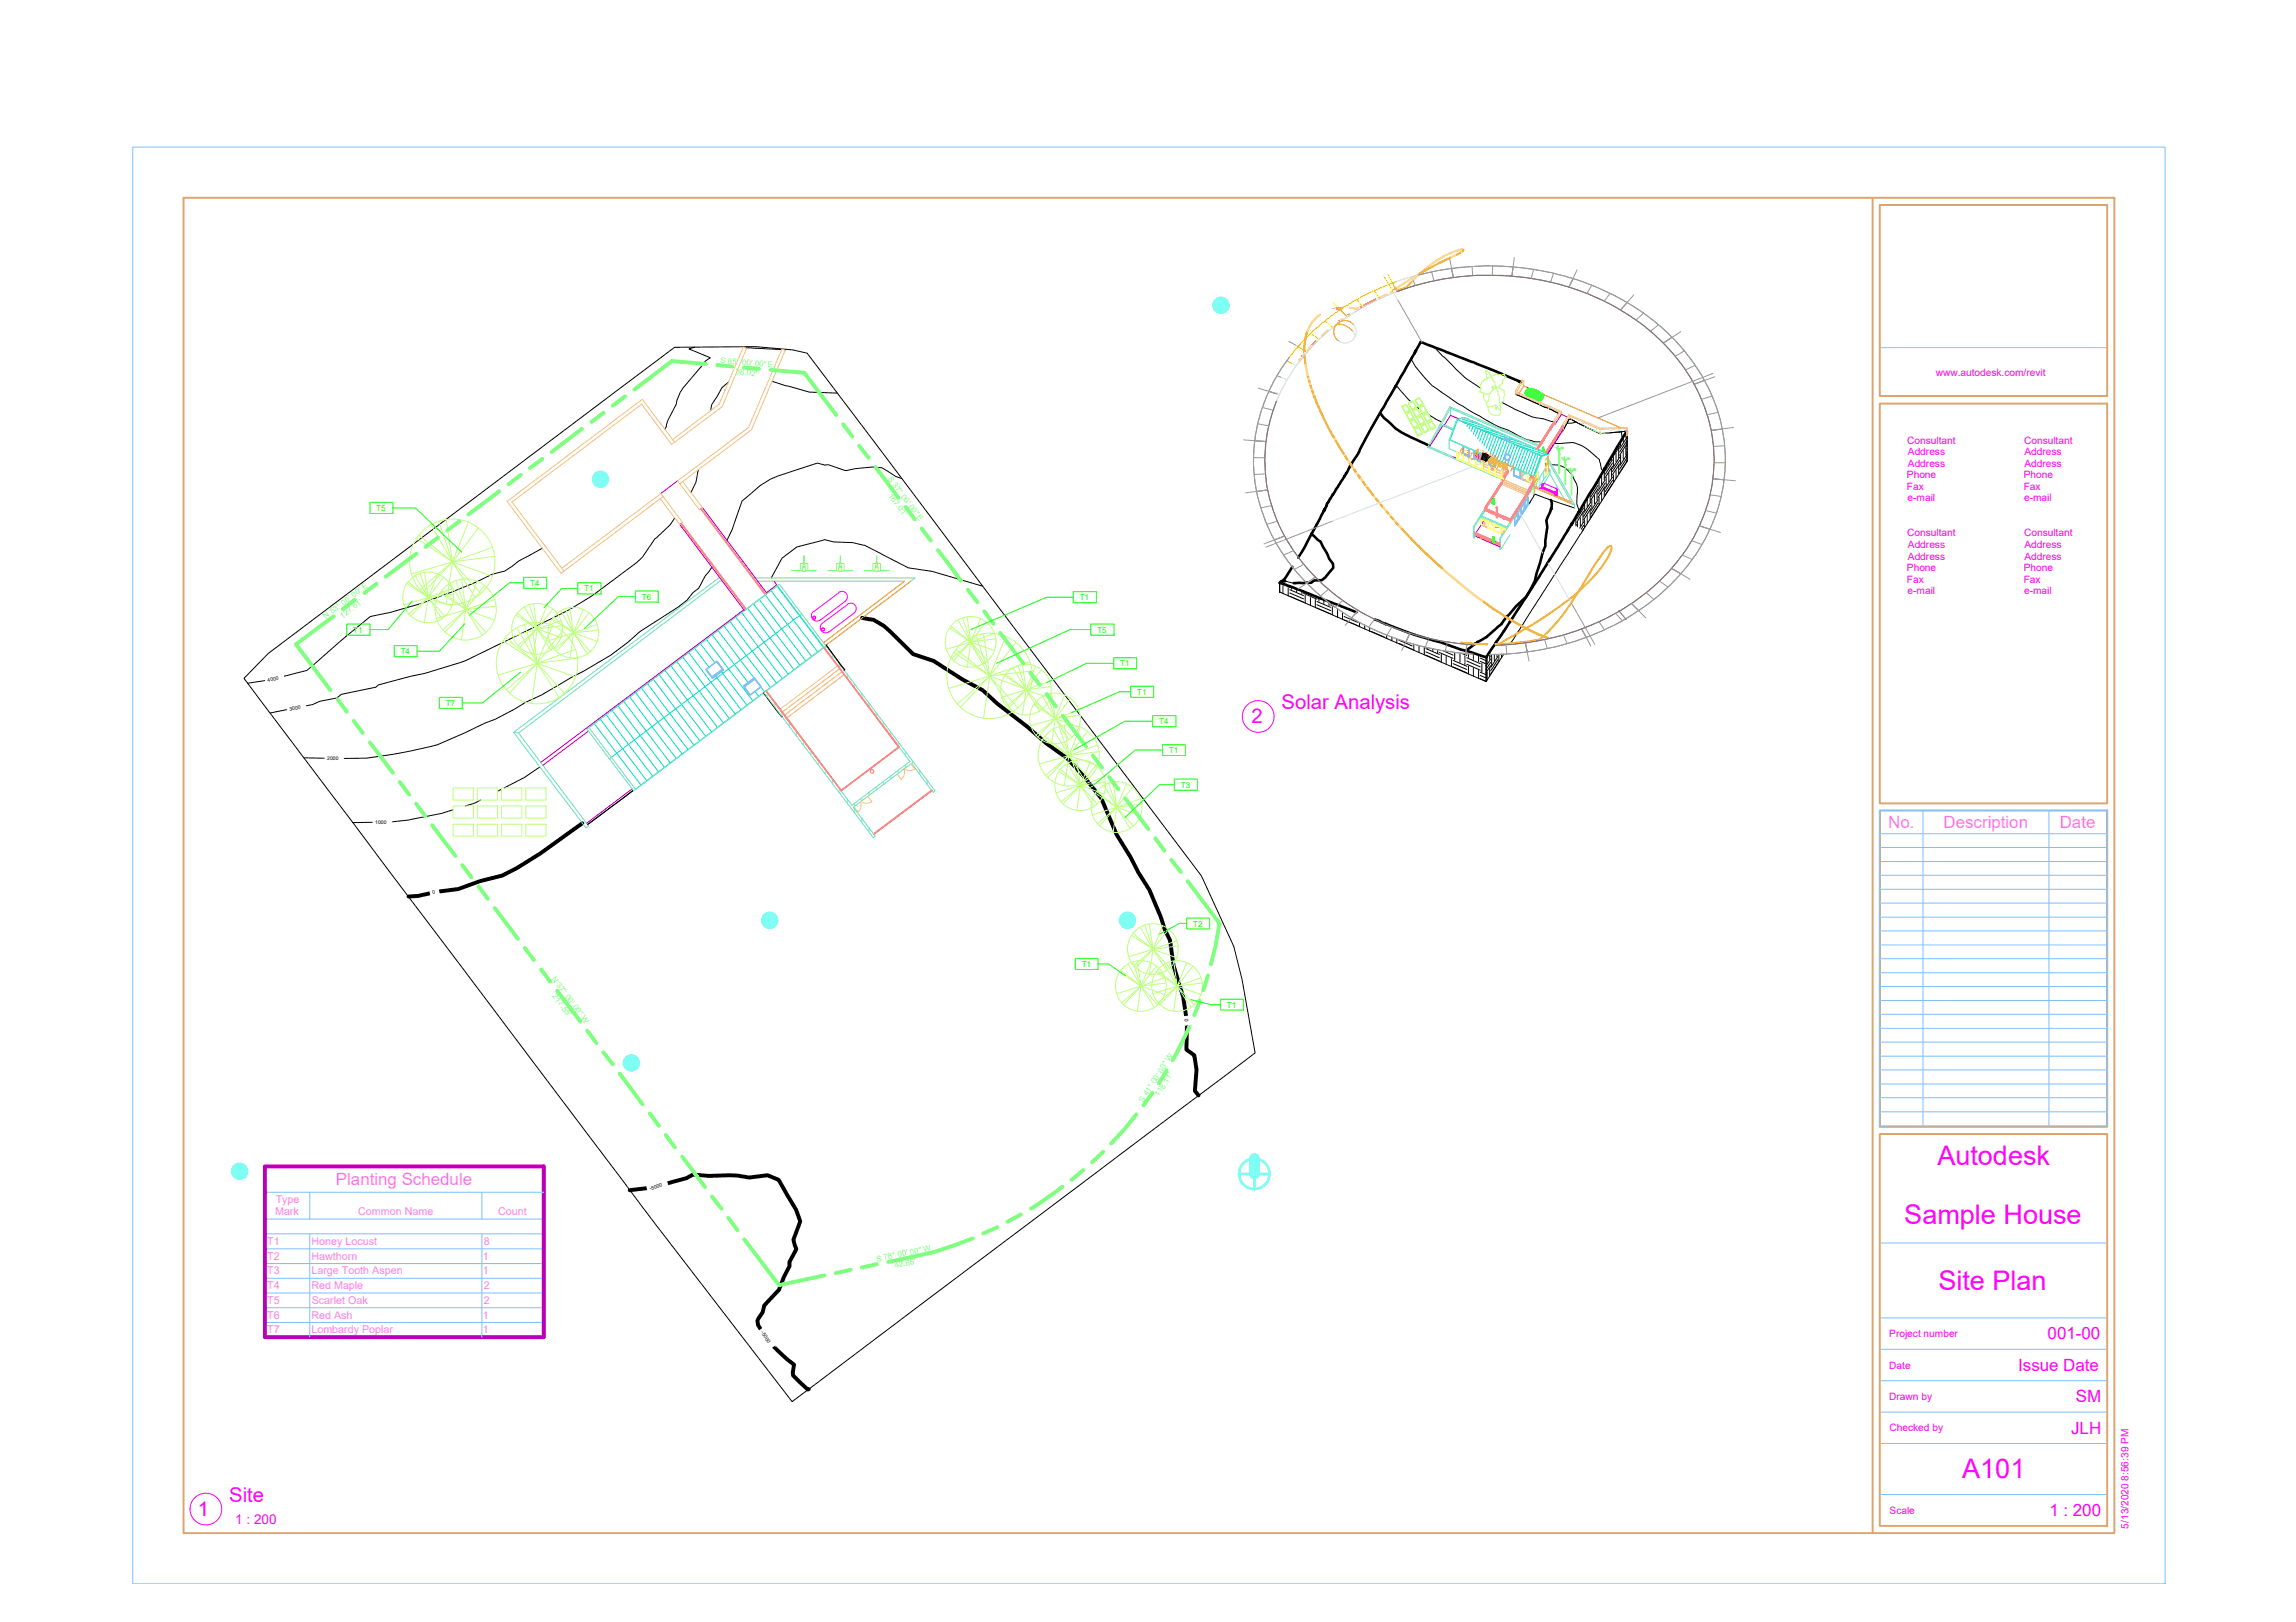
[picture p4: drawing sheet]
<svg xmlns="http://www.w3.org/2000/svg" width="297mm" height="210mm" viewBox="0 0 297 210" stroke-linecap="round" stroke-linejoin="round" font-family="sans-serif">
<defs><g id="words">
<g font-size="3.5" fill="#f0f">
<text x="250.6" y="150.7">Autodesk</text>
<text x="246.4" y="158.4">Sample House</text>
<text x="250.8" y="166.9">Site Plan</text>
<text x="253.9" y="191.2">A101</text>
</g>
<g font-size="2.6" fill="#f0f">
<text x="161.9" y="93.6">2</text>
<text x="165.8" y="91.8">Solar Analysis</text>
<text x="25.6" y="196.2">1</text>
<text x="29.7" y="194.3">Site</text>
</g>
<g font-size="2.2" fill="#ff7fbf">
<text x="244.3" y="107.1">No.</text>
<text x="251.4" y="107.1">Description</text>
<text x="266.5" y="107.1">Date</text>
<text x="43.5" y="153.4">Planting Schedule</text>
</g>
<g font-size="2.2" fill="#f0f">
<text x="264.9" y="173.3">001-00</text>
<text x="261.1" y="177.4">Issue Date</text>
<text x="268" y="185.5">JLH</text>
<text x="268.5" y="181.5">SM</text>
<text x="265.1" y="196.2">1 : 200</text>
</g>
<g font-size="2" fill="#7fffff">
<text x="157.3" y="40.2">?</text>
<text x="77" y="62.8">?</text>
<text x="98.9" y="119.8">?</text>
<text x="145.2" y="119.8">?</text>
<text x="81" y="138.3">?</text>
<text x="30.3" y="152.3">?</text>
</g>
<text font-size="1.7" fill="#f0f" x="30.4" y="197.2">1 : 200</text>
<g font-size="1.4" fill="#ff7fbf">
<text x="35.7" y="155.7">Type</text>
<text x="34.6" y="161.1">T1</text>
<text x="35.6" y="157.3">Mark</text>
<text x="40.3" y="161.1">Honey Locust</text>
<text x="46.3" y="157.3">Common Name</text>
<text x="62.6" y="161.1">8</text>
<text x="64.5" y="157.3">Count</text>
<text x="34.6" y="163">T2</text>
<text x="34.6" y="164.9">T3</text>
<text x="34.6" y="166.8">T4</text>
<text x="40.3" y="163">Hawthorn</text>
<text x="40.3" y="164.9">Large Tooth Aspen</text>
<text x="40.3" y="166.8">Red Maple</text>
<text x="62.5" y="163">1</text>
<text x="62.5" y="164.9">1</text>
<text x="62.6" y="166.8">2</text>
<text x="34.6" y="168.7">T5</text>
<text x="34.6" y="170.6">T6</text>
<text x="34.6" y="172.5">T7</text>
<text x="40.3" y="170.6">Red Ash</text>
<text x="40.3" y="172.5">Lombardy Poplar</text>
<text x="40.3" y="168.7">Scarlet Oak</text>
<text x="62.5" y="170.6">1</text>
<text x="62.5" y="172.5">1</text>
<text x="62.6" y="168.7">2</text>
</g>
<g font-size="1.3" fill="#f0f">
<text x="250.4" y="48.7">www.autodesk.com/revit</text>
<text x="246.7" y="57.4">Consultant</text>
<text x="246.8" y="58.9">Address</text>
<text x="261.9" y="57.4">Consultant</text>
<text x="261.9" y="58.9">Address</text>
<text x="246.7" y="61.9">Phone</text>
<text x="246.7" y="63.4">Fax</text>
<text x="246.8" y="64.9">e-mail</text>
<text x="246.8" y="60.4">Address</text>
<text x="261.8" y="61.9">Phone</text>
<text x="261.8" y="63.4">Fax</text>
<text x="261.9" y="64.9">e-mail</text>
<text x="261.9" y="60.4">Address</text>
<text x="246.7" y="69.4">Consultant</text>
<text x="246.8" y="70.9">Address</text>
<text x="261.9" y="69.4">Consultant</text>
<text x="261.9" y="70.9">Address</text>
<text x="246.7" y="73.9">Phone</text>
<text x="246.7" y="75.4">Fax</text>
<text x="246.8" y="76.9">e-mail</text>
<text x="246.8" y="72.4">Address</text>
<text x="261.8" y="73.9">Phone</text>
<text x="261.8" y="75.4">Fax</text>
<text x="261.9" y="76.9">e-mail</text>
<text x="261.9" y="72.4">Address</text>
<text x="244.4" y="173">Project number</text>
<text x="244.4" y="177.1">Date</text>
<text x="244.4" y="181.2">Drawn by</text>
<text x="244.5" y="185.2">Checked by</text>
<text x="244.5" y="195.9">Scale</text>
<text x="275.4" y="197.8" transform="rotate(-90 275.4 197.8)">5/13/2020 8:56:39 PM</text>
</g>
<g font-size="1.3">
<text x="191.4" y="59.3" transform="rotate(23 191.4 59.3)">W</text>
<text x="191.5" y="59.4" transform="rotate(24 191.5 59.4)">N</text>
<text x="191.5" y="59.4" transform="rotate(23 191.5 59.4)">E</text>
<text x="191.6" y="59.4" transform="rotate(23 191.6 59.4)">S</text>
</g>
<g font-size="1.1" fill="#ff7f00">
<text x="192" y="59.5" transform="rotate(23 192 59.5)">March 1</text>
<text x="192.1" y="59.5" transform="rotate(23 192.1 59.5)">April 8</text>
</g>
<g font-size="1" fill="#7fff7f">
<text x="93.2" y="47" transform="rotate(4 93.2 47)">S</text>
<text x="94.1" y="47.1" transform="rotate(5 94.1 47.1)">85° 00' 00&quot;</text>
<text x="99.3" y="47.5" transform="rotate(4 99.3 47.5)">E</text>
<text x="95.2" y="48.5" transform="rotate(5 95.2 48.5)">36.02'</text>
<text x="114.8" y="62" transform="rotate(52 114.8 62)">S</text>
<text x="114.8" y="64.2" transform="rotate(53 114.8 64.2)">187.01'</text>
<text x="115.4" y="62.8" transform="rotate(53 115.4 62.8)">37° 00' 00&quot;</text>
<text x="118.5" y="66.9" transform="rotate(52 118.5 66.9)">E</text>
<text x="47.1" y="76.4" transform="rotate(-35 47.1 76.4)">E</text>
<text x="42.1" y="80.1" transform="rotate(-38 42.1 80.1)">N</text>
<text x="43" y="79.5" transform="rotate(-37 43 79.5)">53° 00' 00&quot;</text>
<text x="44.3" y="80.1" transform="rotate(-37 44.3 80.1)">127.61'</text>
<text x="71.3" y="126.7" transform="rotate(54 71.3 126.7)">N</text>
<text x="71.4" y="128.9" transform="rotate(53 71.4 128.9)">217.55'</text>
<text x="71.9" y="127.5" transform="rotate(53 71.9 127.5)">37° 00' 00&quot;</text>
<text x="75.1" y="131.7" transform="rotate(54 75.1 131.7)">W</text>
<text x="147.9" y="142.7" transform="rotate(-60 147.9 142.7)">S</text>
<text x="148.4" y="141.9" transform="rotate(-57 148.4 141.9)">41° 00' 00&quot; W</text>
<text x="149.9" y="142" transform="rotate(-57 149.9 142)">118.11'</text>
<text x="113.5" y="163.3" transform="rotate(-11 113.5 163.3)">S</text>
<text x="114.4" y="163.1" transform="rotate(-12 114.4 163.1)">78° 00' 00&quot; W</text>
<text x="115.8" y="164.1" transform="rotate(-11 115.8 164.1)">42.86'</text>
</g>
<g font-size="1" fill="#0f0">
<text x="48.7" y="66.1">T5</text>
<text x="68.6" y="75.8">T4</text>
<text x="75.6" y="76.5">T1</text>
<text x="83" y="77.6">T6</text>
<text x="139.7" y="77.7">T1</text>
<text x="45.7" y="81.9">T1</text>
<text x="142" y="81.9">T5</text>
<text x="51.8" y="84.7">T4</text>
<text x="144.9" y="86.2">T1</text>
<text x="147.1" y="89.9">T1</text>
<text x="57.7" y="91.4">T7</text>
<text x="150" y="93.7">T4</text>
<text x="151.2" y="97.5">T1</text>
<text x="152.8" y="102">T3</text>
<text x="154.4" y="119.9">T2</text>
<text x="139.9" y="125.1">T1</text>
<text x="158.7" y="130.4">T1</text>
</g>
<text font-size=".9" fill="#ff7f00" x="188.8" y="58.5" transform="rotate(23 188.8 58.5)">6:31 AM5:49 PM</text>
<text font-size=".8" fill="#ff3f00" x="190.7" y="58.8" transform="rotate(24 190.7 58.8)">6:13 PM</text>
<g font-size=".8" fill="#ff7f00">
<text x="190.7" y="58.8" transform="rotate(24 190.7 58.8)">5:19 AM</text>
<text x="190.9" y="58.4" transform="rotate(23 190.9 58.4)">1:31 PM</text>
</g>
<g font-size=".7">
<text x="34.7" y="88.3" transform="rotate(-12 34.7 88.3)">4000</text>
<text x="37.5" y="92" transform="rotate(-10 37.5 92)">3000</text>
<text x="42.3" y="98.3">2000</text>
<text x="48.6" y="106.6">1000</text>
<text x="56" y="115.7" transform="rotate(-13 56 115.7)">0</text>
<text x="153.3" y="131.9" transform="rotate(81 153.3 131.9)">0</text>
<text x="84.1" y="154" transform="rotate(-16 84.1 154)">-5000</text>
<text x="98.4" y="172.4" transform="rotate(56 98.4 172.4)">-5000</text>
</g>
</g></defs>
<g fill="none" stroke="#6edda5" stroke-width=".13">
<path d="M184.7 57.9h.1M184.7 57.9h.2M184.9 57.9l9.4 4.1M184.9 57.9v-.1l3 1.3M187.5 56.9l.1 .1M187.6 57l6.2 2.6M187.6 57h.1M187.6 52.6v.3l-2.7 5M187.6 52.6l-2.9 5.3M187.6 52.6l.3 .2M187.6 52.7v.1M187.6 52.8l.3 .1"/>
<path d="M187.6 52.8v.9M187.7 56.7l-.1 .2 10.8 4.7M187.9 52.9l.2 .1M187.9 52.8l11.2 4.8M188 55.5l-1.2-.6-.1 .2 1.2 .5M188.1 53h.1M188.1 53l10.9 4.8M188.5 54.3h.1M189.3 58.7v-.9l.8 .4v.9M189.3 57.8v.9M189.5 54l10.8 4.7M189.5 54l-.6 .1a.56 .56 0 0 0-.6 .7l-.8 2.1v1.2l7.3 3.1"/>
<path d="M189.5 54l-.5 .2M190.7 59.3v-.9l.8 .3v1M190.7 58.4v.9M192.6 59.3v.8M193.8 59.6l4.6 2M199 57.8h.1M199.1 57.6l.1 .1M199.4 59h.1M200.1 59.3l.1 .3M200.2 59.2v.1M200.3 58.7h.1M200.3 58.7l.1 .1"/>
<path d="M200.3 59.4l3.4 5.9v.4M200.3 59.7l3 5.3M93.1 74.8h-.1l-26.6 20 .7 .1M93.5 75.2h-.4l-26 19.7M97.7 74.8h20.7l-.6 .4M98 75.2h19M100.6 75.8l6 8M103.7 79.4l-.2 .2M190.6 68.2v1.3l.1 .1M190.6 68.2h.1M191.6 66.8l-.9 1.4v1.4l.2-.2M191.6 67.1v.8"/>
<path d="M192.1 66.1l-.5 .6 3.4 1.5 .8-1.4M192.1 65.9l-1.5 2.3M192.1 65.8h.1M192.2 65.9l-.1 .1M192.4 65.3l-.3 .4M192.5 65.2l-.1 .1M192.6 60.2v-1l.8 .4v1M192.9 64.6l-.4 .5M192.9 64.8l-.6 1M193.2 64.2l-.3 .6M193.3 64l-.4 .6M193.3 64.2h.1"/>
<path d="M193.7 63.3l-.4 .6M193.7 63.5l-.4 .6M194 69.7h.1M194.1 69.7v1.4M194.2 62.6l-.5 .6M194.2 62.8l-.5 .6M194.3 62.4l-.1 .2M194.3 62.6l-.1 .2M194.3 62.5v.1M194.4 62.1h.1M194.5 62l-.2 .4M194.6 61.8l-.1 .2"/>
<path d="M194.8 68.4l-3.2-1.4v-.2l3.3 1.5-.2 .4a2.15 2.15 0 0 0-.7 2.1v.3h.1M194.8 61.3l.2 .1M195 61.3l-.3 .5M195.4 69.2l-1.3 1.9M195.8 61.6v-1l.9 .4v1M195.9 60.6v.9M196.5 66.2l-.6 .9v.9M196.7 65.5l-.8 1.3M196.8 62v-1l1.6 .8v.5M196.8 62l1.3 .6M196.9 61.8l-.1 .2M196.9 65.4l-2.8 4.3"/>
<path d="M196.9 61.8h.1M197.1 64.8l-.4 .6M197.2 65.1l-.7 1.1M197.3 61.2l-.3 .5M197.5 64.2l-.3 .6M197.6 64.5v.7M197.7 64.4l-.5 .7M197.7 64.3v1M197.8 63.9l-.3 .3M197.9 63.7l-.1 .1M197.9 63.6v.1M198.4 62.4v.3l-.2-.1"/>
<path d="M198.4 61.6h.1M198.4 62.3h.1M198.4 61.6l.1 .1M198.4 62.7l.1 .1M198.4 62.3v.4M198.4 62.7h.1M198.5 61.8h-.1v.5M198.9 62l-.4 .5M199 62h.1M199.5 63l-.2 .1M199.7 62.6l.8-1.3v-.5l-1.5 2.3M199.9 61.6v-2l.5-.8-.9 .2-1 2.7v.1l.5-.7v.9l-.5 .9-.1-.1-.5 .7"/>
<path d="M200.1 60.9h.1l-.3 .5M200.2 60.7l-.3-.1-3 4.7M200.3 60.8h.1M200.3 60.8l.1-.2 .1 .2M200.5 61.3l1.8 3.2M203.4 65.2l.3 .1M66.4 94.8l9.4 12.3 .3-.2-9-12M76.2 94.1l6 8.1M79.1 98l-.2 .2M106.9 83.6l-24.9 18.7-6.1-8 24.9-18.7 20.2 26.7-.3 .3-2.8-3.8-7.5 5.7 2.8 3.7-.2 .2-14.2-18.8M109.5 87.7h.1M116.3 96.7l1.4 1.8-7.5 5.7-1.4-1.9"/>
</g>
<g fill="none" stroke="#0dd" stroke-width=".13">
<path d="M187.6 56.9h.1M187.6 56.9l10.8 4.7M188.6 54.3l10.8 4.7M188.9 54.2l-.3 .1-.9 2.4M188.9 54.2h.1M189.5 54l10.8 4.7M189.8 54.2l-.7 .1M190.1 54.3l-.8 .3M190.4 54.5l-.8 .2-.1 .1M190.8 54.6l-.9 .3-.1 .3M191.1 54.8l-.9 .2-.1 .5M191.2 55.5l-.3 1"/>
<path d="M191.5 54.9l-.9 .3-.3 .6M191.8 55.1l-.9 .2-.3 .9M192.1 55.2l-.9 .2M192.5 55.4l-.9 .2-.4 1.2M192.8 55.5l-.9 .2-.5 1.4M193.2 55.7l-.9 .2-.6 1.5M193.5 55.8l-.9 .2-.6 1.7M193.8 55.9l-.9 .3-.6 1.8M194.2 56.1l-.9 .2-.7 2M194.5 56.2l-.9 .3-.8 2.1M194.7 56.8l.5 .2M194.7 56.9l-1 2.6"/>
<path d="M194.8 56.8h-.1M194.8 58.7l-.1 .6M194.8 56.4l-.8 .2-.9 2.3M194.8 59.5l-.1 .5M194.9 58.8l-.2 .5 .5 .3-.6-.2M195 57.1l-1 2.6M195.2 56.5l-.9 .3-.9 2.4M195.2 59.7l-.2 .4M195.5 56.7l-.4 .1M195.7 57.4l-.6 1.4M195.9 56.8l-.5 .1M196.2 57l-.9 .2-1 2.6"/>
<path d="M196.5 57.1l-.8 .2M196.9 57.3l-.9 .2-.6 1.5M197.2 57.4l-.9 .2-.9 2.7M197.6 57.6l-.9 .2-1 2.6M197.9 57.7l-.9 .2-1 2.7M198.2 57.8l-.9 .3-.9 2.6M198.6 58l-.9 .2-1 2.7M198.9 58.1l-.9 .3-1 2.6M199.2 58.3l-.8 .2-1 2.7M199.6 58.4l-.9 .3-1 2.6M199.9 58.6l-.9 .2-.9 2.7M200.3 58.7l-1 .3-.9 2.6"/>
<path d="M200.3 58.7l-.9 .3-1 2.6M95.2 79.9l6 7.9M96 79.3l6 7.9M96.7 78.7l6 8M97.5 78.1l6 8M98.2 77.6l6.1 7.9M99 77l6 7.9M99.8 76.4l6 8M100.5 75.8l6 8M100.6 75.8l-24.4 18.4M103.5 79.6l-24.4 18.4M191.9 66.4l-.2 .4"/>
<path d="M192.1 66.2l-.2 .2M192.3 65.9l-.2 .2M192.4 65.6l-.1 .2M192.9 64.9l-.5 .7M193.3 64.2l-.4 .7M193.7 63.5l-.4 .7M194.2 62.9l-.5 .6M194.3 62.7l-.1 .1M76.9 93.7l6 7.9M77.7 93.1l6 7.9M78.4 92.5l6 7.9M79.2 91.9l6 8"/>
<path d="M80 91.3l6 8M80.7 90.8l6 7.9M81.5 90.2l6 8M82.2 89.6l6.1 8M83 89.1l6 7.9M83.8 88.5l6 7.9M84.5 87.9l6 8M85.3 87.3l6 8M86 86.8l6.1 7.9M86.8 86.2l6 7.9M87.6 85.6l6 7.9M88.3 85l6 8"/>
<path d="M89.1 84.4l6 8M89.9 83.9l1.8 2.4M90.6 83.3l1.9 2.5M91.4 82.7l6 8M92.1 82.2l4.7 6.1M92.6 87.5l3.3 4.3M92.9 81.6l4.6 6.1M93.4 86.9l3.2 4.4M93.7 81l6 8M94.4 80.4l6 8M97.7 89.5l.5 .6M98.5 88.9l.4 .6"/>
<path d="M106.6 83.8l-24.4 18.3"/>
</g>
<g fill="none" stroke="#000" stroke-width=".13">
<path d="M89.9 44.9l-.8 .3 2.8 1.1-.6 .4-2.9 3.5-.4 .6-.4 1-.1 .5-1.1 2.1-.2 .8-.2 .3M93.8 50.4h.1M94.3 49.4a3.8 3.8 0 0 0-1.6 2l-.3 .4a1.88 1.88 0 0 0-.4 1.3M96.4 45l4.7 .2M99.9 49.3l4.8 1.4 3.6 .2M101.2 45.2l-3.5-.3h-10.4l-52.6 39.7-3.1 3.2 51.4 68.3 19.5 25.3 59.9-45.1-1.7-9.6-1.1-4.2-4.2-9.1-51-67.7-1.8-.4-1.4-.1M101.4 45.2h.2v.1M175.6 58.8l-2 3.3M178.7 53.2l-1.1 1.9-2 3.6M178.7 53.2h.1M180.6 49.8l2 2.2M181.9 47.5l-3.2 5.7"/>
<path d="M182.6 46.5a13.4 13.4 0 0 0 2.9 3.6 51.2 51.2 0 0 0 6.5 4.1 11 11 0 0 0 3.1 1.5l.7 .3a7.6 7.6 0 0 0 3.5 1.2M183 45.7l-1.1 1.8M183.1 52.5l.7 .5M183.1 45.4l-.1 .3M183.2 45.4l.6-1.1 7.3 2.8 3.4 1.4M184.4 53.4l.2 .1M184.8 53.7l.9 .5 .8 .4M185.2 44.8l.4 .1 2.3 2.4a12.7 12.7 0 0 0 3.7 3M194.3 52l.2 .2a24 24 0 0 0 4 1.8l1.3 .2 .9 .4h.3M194.7 48.5l2.1 .9M194.9 48.6l1.8 1M196.1 51l4.8 2.1 .7 .4-.7-.4z"/>
<path d="M199.4 57.2l.1 .1M201.1 57.4l1.2-.1a3.5 3.5 0 0 1 3.1 .9l1.5 1.3 .3 1.2 .2 .3M203.9 54.6l-1.2 .2M208.1 59.7v.4M208.5 59.2v.3M208.6 59.9l-.9 1.5M208.6 59.5l-.9 1.4M208.7 59.2v1.1M209.1 58.6v1.2M209.4 58.1v1.1M209.5 57.8l-.9 1.4M209.5 59.6l-.9 1.4"/>
<path d="M209.5 59.2l-.9 1.4M209.7 57.2v.5M209.7 58.9v1.1M209.7 55.9l.2 .9M210 56.6v.6M210 58.3v1.1M210.3 56v.6M210.3 57.8v1.1M210.5 57.4h.1M210.5 59.7h.1M210.5 59.3h.1M210.5 58.9h.1"/>
<path d="M210.5 56.1h.1M210.5 57.4l-1 1.5M210.5 59.7l-1 1.5M210.5 57l-1 1.5M210.5 59.3l-1 1.4M210.5 56.6l-1 1.5M210.5 58.9l-1 1.4M210.5 59.7v-3.9l-3.5 .3-3.9-1.9h-.1l-.9 1.7 1-1.7 3.9 1.9 3.5-.3-4 6.8-3.1 5.1M210.5 56.3v3.5l-5.7 8.8M210.5 58.5v.1M210.5 58.1v.1M210.5 57.6v.1"/>
<path d="M70.2 70.9l-3.1 1.7-1.8 1.3-1.6 .4a80.2 80.2 0 0 1-13.1 4.9l-2.7 .6-3.8 3.1-4.4 3.9a51.5 51.5 0 0 1-7.7 1.6M87.3 67a8.3 8.3 0 0 1-2.4 2.6l-.2 .1-1.8 2.6a60.4 60.4 0 0 1-9.4 6.7l-13.3 6.5-.7 .3-4.6 1.4-1.8 .3-4.1 1.1-.4 .3-4.5 1-.5 .4-2.2 .4-.9 .5-5.5 1.1M90.4 60.8l-.2 .4a4.9 4.9 0 0 1-.8 2.5M92.1 73.4l-.8 1.1-.9 1.6-.8 .6a5.6 5.6 0 0 1-2 1.9l-4.8 3.1a34.1 34.1 0 0 1-8.9 6 44.5 44.5 0 0 1-5.9 3.2 27.5 27.5 0 0 1-5.3 2.7l-2.6 1.3a27.9 27.9 0 0 1-9.2 2.7l-3.5 .5h-8.1M99.8 74.8l1.4-2.6 1.9-1.4 3.6-1 1.2 .3a9.5 9.5 0 0 1 6.1 1.6l3.5 1.8 3.1 .4 6.6 1.9M116.7 61.9l-.8-.2-1.8-1.2-1.3-.1-2.2 .2-1.1 .3-2.3-.8-.5 .1-1-.3-5.1 1.7-.9 .4-1.4 .9-2.3 1.9-1.3 3.7-.6 1.4M165.6 76.6l26.7 11.6M165.6 76.7h.1M165.6 75.5l.8 .2 9.1 3.5M165.6 75.5v1.2M165.6 75.5l1.3 .5M166 75.8v1"/>
<path d="M166.2 75.2l1.4 .4M166.7 76.1v1M166.9 77.2l1.7 .7M166.9 76.7l1.7 .8M166.9 76.3l1.7 .8M167.1 76v.3M167.2 73.3l-1.1 1.7-.5 .3v.2M167.8 76.2v.4M168.4 76.5v.3M168.6 76.8l1.8 .7M168.9 77v1M169.5 77.3v1"/>
<path d="M170.2 77.6v1M170.4 78.7l1.8 .7M170.4 78.3l1.8 .7M170.4 77.8l1.8 .8M170.6 77.4v.4M171.3 77.6v.5M171.3 66.1l-2.8 5.2-.5 .8M171.4 66h-.1M171.9 78v.3M172.2 78.3l.5 .3M172.4 78.6v1M173 78.9v1"/>
<path d="M173.6 62.1l-1.9 3-.3 .8M173.7 79.2v1M173.9 79.8l1.8 .7M198.1 64.8l-.3 .4M198.1 76.1l-3.9 6.2M198.5 64h.1M198.5 64.1l-.4 .7M198.5 64h.1l5.1 1.7M200.7 60.1l1 .1M201.8 60.2l.7 .3M202.6 60.6l.7 .7M203.1 68.2l-4.9 7.9"/>
<path d="M203.4 61.4l.2 .5a2.43 2.43 0 0 1 .4 2.1v1.2l.3 1M203.4 67.8l-.3 .4M203.5 67.5v.3M203.9 67v.9M204 67.9l-.1 .2M204.1 67.5v.7M204.4 69.2l-7.3 11.4M204.5 67v1.1M204.8 68.6l-.3 .6M204.8 66.4v1.2M204.9 66.2l-.9 1.4M204.9 68.4l-.1 .2"/>
<path d="M204.9 65.7l-.9 1.5M204.9 68l-.3 .5M204.9 65.3l-.8 1.3M204.9 67.5l-.5 .9M205 65v1.1M205 67.3v1M205.3 64.5v1.1M205.3 66.7v1M205.7 63.9v1.1M205.7 66.2v1M205.8 65.8l-.9 1.5M205.8 65.4l-.9 1.4"/>
<path d="M205.8 65l-.9 1.4M205.9 63.5h.1M205.9 64.7v1.1M206.3 62.9v.1M206.3 64.1v1.1M206.6 62.3v.1M206.6 63.6v1.1M206.7 63.2l-.9 1.5M206.7 65.5l-.9 1.5M206.7 62.8l-.9 1.5M206.7 65.1l-.9 1.4M206.7 62.4l-.9 1.5"/>
<path d="M206.7 64.7l-.9 1.4M206.9 62.1v1.1M206.9 64.3v1M207.2 61.5v1.2M207.2 63.8v1M207.5 61v1.1M207.5 63.2v1.1M207.7 60.6l-.7 1.2M207.7 62.9l-1 1.5M207.7 62.5l-1 1.5M207.7 62.1l-1 1.4M207.8 60.3v.3"/>
<path d="M207.8 61.8v1.1M208.1 61.2v1.1M208.5 60.6v1.2M208.6 60.4l-.9 1.4M208.6 62.6l-.9 1.4M208.6 62.2l-.9 1.4M208.6 61.8l-.9 1.4M208.7 61.5v1M209.1 60.9v1M209.4 60.4v1M209.5 60l-.9 1.5M69.8 99.3l-2.1 1.4-2.5 1.3"/>
<path d="M98.8 89.7l1.7 2.2 .7 .8M106.9 83.5l2.4 3.2h-.1M173.9 80.2l1.8 .8M175.9 80.5v.6M176.6 80.9v.5M177.2 81.2v.5M177.4 81.7l1.8 .8M178 80.2l1.3 .6M178.3 80.3v.1M179 80.6v.1M179.3 80.8l3.4 1.3 1.7 .5a28.5 28.5 0 0 1 4.5 1.5l1.4 .3 2 .7 1.2-1.8M179.3 80.8h.1"/>
<path d="M179.4 82.2v.4M180.1 82.5v.4M180.7 82.7v.5M181 83.3l1.7 .7M181 82.8l1.7 .8M181.2 81.5v.1M181.8 81.7v.1M182.5 81.9v.1M182.9 83.4v.7M183.6 83.6v.8M184.3 83.7v1M184.5 84.8l1.7 .7"/>
<path d="M184.5 84.4l1.7 .7M184.5 83.9l1.7 .8M184.7 83.8v.1M185.4 84v.2M186 84.1v.4M186.2 84.4l1.8 .8M186.5 84.7v1M186.7 84.2l1.3 .6M187.1 84.9v1.1M187.8 85.2v1.1M188 86.3l1.8 .8M188 85.9l1.8 .7"/>
<path d="M188 85.5l1.8 .7M188.2 84.4v1M188.9 84.6v1.1M189 84.5l.8 .3M189.5 84.9v1.1M189.8 86l1.7 .7M189.8 85.5l1.7 .8M189.8 85.1l1.7 .8M190 84.3v.1M190 84.6v.5M190 86.2v1M190.6 84.5v.8"/>
<path d="M190.6 86.5v1M191.3 84.7v.9M191.3 86.8v1M191.5 85.6l.8 .3M191.5 87.8l.8 .4M191.5 85.2l.8 .3M191.5 87.4l.8 .3M191.5 87l.8 .3M191.7 85.8v1.1M192.2 85l.1 .1M192.3 87.7h.1M192.3 87.3h.1"/>
<path d="M192.3 86.6h.1M192.3 86.2h.1M192.3 85v3.2M192.4 84.9v.9M192.4 87v1M192.7 84.3v.3M192.7 84.7v.6M192.7 86.4v1.1M192.9 86.1l-.6 .9M192.9 85.7l-.6 .9M192.9 85.3l-.6 .9M193 84.9v1.2"/>
<path d="M193 84.7l-.1 .3M193.3 84.7v.8M193.5 83.3h.1M193.6 83.3l-.1 .2M193.7 84.7v.3M193.8 85.8l-.9 1.4M193.8 85.4l-.9 1.4M193.8 84.9l-.9 1.5M193.9 83.3v.2M193.9 84.7v1M194.1 83.3l-.1 .2M194.2 82.3l-.7 1"/>
<path d="M194.3 84.7v.4M194.4 83.3l-.1 .2M194.5 84.7l-2.2 3.5M194.7 83.3l-.2 .2M194.8 83.3v.1M195.1 83.3l-.1 .1M195.4 83.3l-.1 .1M195.4 83.3v.1M197.1 80.6l-1.7 2.7M58.6 104.8l-1.3 .4a38.6 38.6 0 0 1-11.7 1.3M62.2 103.5l-.7 .4-1.3 .4M64.9 102.1l-.5 .3"/>
<path d="M81.9 102.3l-5.9 4.4"/>
</g>
<path d="M111.5 80l1.5 .2 1.4 .8 3.7 3.7 2.7 .8 3.7 2.4 2.6 1.4 2 1.8 3.8 3 2.4 2.1 2.7 1.9 2.2 2.3 2.3 2.9 2 4.7 1.7 2.9 1.1 2 1.4 2.3 1.5 3.5 .5 1.6 .7 1.4 .4 3.3 1.3 4 .5 3.3-.1 3.5 1 .8 .3 1.8-.2 2.8 .5 .6M75.3 106.5l-5.4 3.9-3 1.9-1.9 1-2.9 .7-2.8 1-2.9 .4-2.3 .5-1.2 .1M81.5 154l3.2-.3 4.1-1.2 .8-.5 2.1 .2 3.7-.1 1.5 .3 2.4-.3 1.4 .6 2.3 3.8 .5 1.6-.9 2.3 .4 1.3-.9 1.6v.6l-.7 1.4-.6 1.6-1.9 2-.2 .9-.7 1.1 .1 .6a13.5 13.5 0 0 0 3.7 4.4l.9 .7-.1 1v.4l1.9 1.8h.1" fill="none" stroke="#000" stroke-width=".51"/>
<g fill="none" stroke="#7fff7f" stroke-width=".13">
<path d="M201.3 57.9l.2 .2M201.5 58.1v.1h.1M201.5 58.1l.1 .1M201.5 58.1l-.2-.2 .2 .3M201.5 58.1h.1M201.6 58.2h.1M201.6 58.1h.1M201.6 58.2l.2 .6zM201.6 57.7v.5zM201.6 57.7v.5M201.6 57.8h.1M201.6 57.7h.1"/>
<path d="M201.6 58.3h.1M201.6 58.2l.2 .6M201.7 58.4v2.9M201.7 58.2h.1M201.7 58.2v.2M201.8 58.2v.4M201.8 58.7v2.6M201.8 58.8h.1M202 58l-.4 .1M202 58l-.4 .2M202 58h.1M202 58l.2-.1 .1 .1"/>
<path d="M202 58l.2-.1v.2l-.1-.1h.2zM202.1 58l.1 .1M202.1 59.3l.2 .2M202.1 59.3h.1M202.1 58h.1M202.2 57.9h-.1M202.3 58h.1M202.3 55.5l-.2 .4M202.3 59.5v.1h.1M202.3 59.5l.1 .1M202.3 59.5l-.2-.2 .2 .2M202.3 59.5h.1"/>
<path d="M202.4 59.6h.1M202.4 59.5h.1M202.4 59.6l.2 .6zM202.4 59.7h.1M202.4 59.2v.3M202.4 59.6l.2 .6M202.5 59.9v2.8M202.6 59.5h.1M202.6 59.6l-.1 .2M202.6 59.6v.4M202.8 59.4l-.4 .1M202.8 59.4l-.4 .2"/>
<path d="M202.8 59.4h.1M202.8 59.4l.2-.1 .1 .1zM202.8 59.4l.2-.1 .1 .1M202.9 59.4l.1-.1v.2zM202.9 59.4l.1 .1M202.9 59.4h.1M202.9 59.3h.1M203 59.3h.1M203.1 59.4h.1M205.1 55.2l1.9 .9 1.2-.1M207 56.1h.1M210.5 56.1h.1"/>
<path d="M210.5 56h.1M210.5 56v.1M210.5 55.9v.1M102.4 73.8h1.1zM104 72.9h-.5v1h.3M104 72l.2 1.5a.27 .27 0 0 1 0 .4 .27 .27 0 0 1-.4 0zM104.1 72.9h.4v1h-.3M104.5 73.8h1.1l-1.1 .1M108.2 73.8h-1.1l1.1 .1M108.7 72.9h-.5v1h.3M108.7 72l.2 1.8a.21 .21 0 0 1-.1 .2 .21 .21 0 0 1-.3-.1zM108.8 72.9h.4v1h-.3"/>
<path d="M109.2 73.8h1.1l-1.1 .1M112.9 73.8h-1.1l1.1 .1M113.4 72.9h-.5v1h.3M113.4 72l.2 1.5a.3 .3 0 0 1-.2 .5l-.2-.2 .2-1.2zM113.5 72.9h.4v1h-.3M113.9 73.8h1.1l-1.1 .1M202.6 60.1v2.6M202.6 60.2h.1M202.9 60.7l.2 .2 .1-.3v.3M202.9 60.7h.1M203.1 60.9v.1h.1M203.1 60.9h.1"/>
<path d="M203.1 60.9l.1 .1M203.1 60.9l-.2-.2 .2 .2M203.1 60.6l.1 .3M203.2 61h.1M203.2 61l.2 .7zM203.2 61.1h.1M203.2 61l.2 .6M203.3 61.3v2.8M203.3 61h.1M203.3 61l.1-.1v.2l-.1-.1v.2M203.4 60.9v.1M203.4 61v.4"/>
<path d="M203.4 61.5v2.6M203.4 61.7h.1M203.6 60.8l-.4 .1M203.6 60.8l-.4 .2M203.6 60.8h.1M203.6 60.8l.2-.1 .1 .1zM203.6 60.8l.2-.1 .1 .1M203.7 60.8l.1-.1v.2zM203.7 60.8l.1 .1M203.7 60.8h.1M203.7 60.7h.1M203.8 60.7h.1"/>
<path d="M203.9 60.8h.1"/>
<circle cx="104" cy="73.4" r=".11"/>
<circle cx="108.7" cy="73.4" r=".11"/>
<circle cx="113.4" cy="73.4" r=".11"/>
</g>
<g fill="none" stroke="#7fffbf" stroke-width=".13">
<path d="M196.4 50.7h-.1M196.5 50.5h.1M197 49.6h.1M197 49.7v.1M199.2 52.4h.1M199.6 52.4l-.1 .1M200.3 52.7h.1M200.3 52.9h.1M201.2 54.7v.1M201.5 54.3h.1M201.6 53.2v.1M202.3 55.1v.1"/>
<path d="M202.6 54.7v.1M203.1 54.1h.1M203.4 54.2l-.1 .1M204.2 54.6v.1M204.6 54.8h.1M204.8 54.8h.1M205 55.1v.1M206.1 55.2v.1M206.2 55.6l.1 .1M206.4 55.8h.1M206.5 55.5l.1 .1M207 56.1h.1"/>
<path d="M207.4 55.6h.1M207.4 55.6h-.1M207.6 56.1h.1M208.4 55.7h.1M209.4 55.7l-.1 .1M209.4 55.6l.1 .1M209.7 55.7h.1M210.3 55.7v.1M210.5 55.5h.1M210.5 56.1h.1M210.5 56.1v.1M198 63.5v.1"/>
<path d="M198.4 63.1v.8M198.8 62.4v.6M199.2 61.8v.9M199.7 61.1v.9M99.3 89.7v.5M100.2 91v.4M101.2 92.2v.5M102.1 93.5v.4M103 94.7v.5M104 96v.4M104.9 97.2v.5M105.9 98.5v.4"/>
<path d="M106.8 83.6v.4M106.8 99.7v.5M107.7 84.7v.5M108.7 86v.5M109.6 87.2v.5M110.6 88.5v.5M111.5 89.7v.5M112.4 91v.5M113.4 92.2v.5M114.3 93.5v.5M115.3 94.7v.5M116.2 96v.5"/>
<path d="M116.2 99.7v.4M117.1 97.2v.5M117.1 99v.4M118.1 98.5v.5M119 99.7v.5M107.7 100.9v.5M108.7 102.2v.4M109.6 103.4v.5M110.6 104v.3M110.6 104.6v.5M111.5 103.2v.4M111.5 105.9v.5"/>
<path d="M112.4 102.5v.4M112.4 107.1v.5M113.4 101.8v.4M114.3 101.1v.4M115.3 100.4v.4M120 101v.5M120.9 102.2v.2"/>
</g>
<g fill="none" stroke="#7fbfff" stroke-width=".13">
<path d="M17.2 19h262.9v186h-262.9zM189.3 58.7h.1M189.3 58.7l.8 .3-.8-.3 .8 .4-.8-.4M189.3 58.7l.8 .3M189.3 57.8v.9l.8 .3-.8-.3v-.9v.9l.8 .3M189.3 57.8v.9l.8 .3v-.8M189.3 57.8v.9l.8 .3M190.1 58.2v.8l-.8-.3v-.9v.9M190.1 59.1h.1M190.7 59.3h.1M190.7 59.3l.8 .4M190.7 59.3l.8 .3"/>
<path d="M190.7 58.4v.9M190.7 59.3l.8 .3v-.9v.9l-.8-.3v-.9v.9l.8 .3-.8-.3v-.9v.9l.8 .2M190.7 59.3v-.9v.9l.8 .2M190.7 59.3l.8 .2M191.5 59.7h.1M191.5 59.7l-.8-.4v.1l.8 .3M192.6 59.3v.8M192.7 59.4v.7l.7 .3M192.7 59.4v-.1v.8l.7 .3-.8-.3v-.8v.8l.8 .4v-.9v.8l-.7-.3v-.8v.8l.7 .3M194.5 56.8l.6 .3zM194.5 56.8l.6 .3M194.5 56.8l.3-.1 .6 .2-.3 .1z"/>
<path d="M194.5 59.4l.6 .2zM194.5 59.4h.1M194.6 59.4l.6 .2M194.7 56.8h.1M194.8 56.7l.6 .2-.6-.2-.2 .1 .2-.1-.3 .1 .3-.1 .6 .2M194.8 56.7h.1M194.8 58.7l-.3 .7 .3-.7-.2 .7 .5 .2M194.8 58.7l.6 .3zM194.8 58.7l.6 .3M194.8 58.7l-.2 .7 .2-.7M194.8 58.7l.6 .3-.3 .6-.6-.2 .3-.7 .6 .3-.3 .6-.6-.2zM194.8 58.7l.6 .3-.3 .6"/>
<path d="M195.1 57l-.6-.2 .6 .2M195.4 56.9l-.6-.2-.3 .1 .6 .3M195.4 57l-.3 .1M195.4 56.9l-.6-.2 .5 .3-.5-.3v.1l.4 .2M195.4 56.9l-.3 .1 .3-.1M195.4 57h-.3M195.4 56.9v.1l-.3 .1M195.4 59l-.2 .7zM195.4 59l-.2 .7-.7-.3M243.2 45h29.4M192.6 60.2l.8 .4M192.6 60.1h.1"/>
<path d="M192.6 60.1l.8 .4-.8-.3 .8 .4M192.7 60.1l.7 .3M193.4 60.6h.1M195.9 61.5v-.9v.9l.8 .3M195.9 61.5l.8 .4M195.9 61.5h.1M195.9 60.7v.8l.7 .3M195.9 61.5l.7 .3M195.9 68h.1M196 67.8l.3-.5v-.8v.8l-.3 .6M196.3 66.5v.8l-.3 .6 .3-.6zM196.3 67.2l-.3 .6"/>
<path d="M196.4 67.3h.1M196.4 67.3l.4-.6-.4 .6M196.4 66.5v.8l-.4 .6M196.4 67.3l-.4 .7a1.9 1.9 0 0 1 .4-1.6v.9v-.9l-.5 .7v.9M196.4 67.3l-.5 .7M196.4 67.3l-.4 .8 .4-.8M196.5 66.2l-.1 .2v.9M196.5 66.2l.3-.5v1M196.6 61.8l-.7-.3v-.9v.9l.7 .3M196.6 61v.8l-.7-.3M196.7 61v.9l-.8-.4v-.9v.9M196.7 62h.1"/>
<path d="M196.7 61.9l-.9-.3 .9 .4M196.8 66.7l-.4 .6 .2-.3M196.8 66.2v-.3v.8l-.4 .5M196.8 66.5l-.4 .5M196.8 65.8v.9l-.4 .5 .4-.5v-.5M196.8 65.8v.9M196.8 65.8h.1M196.8 65.8v.9l-.4 .6v-.9l.4-.6M196.8 66.7h.1M196.8 66.7l-.2 .2M197.2 65.9h.1M197.2 65.2v.7l-.4 .6"/>
<path d="M197.2 65.1l-.4 .6v1M197.2 65.9l-.4 .5M197.2 65.8v.1M197.2 65.1v.9l-.4 .5 .4-.6zM197.2 65.3v-.2v.9l-.4 .6 .4-.6v-.6M197.2 65.1l.1-.1v1v-.9l-.5 .6v.9l.4-.6M197.3 66h.1M197.3 66l-.5 .7zM197.6 65.3l-.3 .5a1.33 1.33 0 0 0 .3-1.3v.8l-.3 .6M197.6 64.4v.9M197.6 65.3v-.1l-.3 .5M197.6 65.3l-.3 .6 .4-.6"/>
<path d="M197.6 64.5v.8M197.7 64.4v.9v-.9a1.85 1.85 0 0 0-.4 1.5v.1M197.7 64.4v.9l-.4 .6a1.65 1.65 0 0 1 .4-1.5zM197.7 65.3h.1M197.7 65.3l-.4 .7M197.7 65.3l-.4 .7zM91.3 86.7l.8 1.1M91.4 86.6l1.3-1 .8 1-1.4 1zM92.8 85.6l.8 1.1-.9-1.2-1.4 1.1 .8 1.1M93.5 86.6l-1.4 1.1 1.5-1.1M93.6 86.7l-1.4 1M93.6 86.7l-1.5 1"/>
<path d="M96.2 88.8l1.4-1-1.3 1.1M96.3 88.9l1.3-1 .8 1-1.3 1zM97.6 87.7l-1.4 1.1 1.4-1.1M97.6 87.7l.8 1.1M97.6 87.8l.9 1.1-1.4 1.1-.9-1.2 .8 1.1M243.2 104.9h29.4v40.8h-29.4zM243.2 118.7h29.4M243.2 116.9h29.4M243.2 115.1h29.4M243.2 113.3h29.4M243.2 111.5h29.4M243.2 109.7h29.4"/>
<path d="M243.2 107.9h29.4M248.8 104.9v40.8M265.1 104.9v40.8M243.2 138.5h29.4M243.2 136.7h29.4M243.2 134.9h29.4M243.2 133.1h29.4M243.2 131.3h29.4M243.2 129.5h29.4M243.2 127.7h29.4M243.2 125.9h29.4M243.2 124.1h29.4"/>
<path d="M243.2 122.3h29.4M243.2 120.5h29.4M34.3 159.7h36M34.3 157.8h36M34.3 154.3h36M40.1 159.7v13.3M40.1 154.3v3.5M62.3 159.7v13.3M62.3 154.3v3.5M243.2 143.9h29.4M243.2 142.1h29.4M243.2 140.3h29.4"/>
<path d="M34.3 171.1h36M34.3 169.2h36M34.3 167.3h36M34.3 165.4h36M34.3 163.5h36M34.3 161.6h36M243.2 170.5h29.4M243.2 160.9h29.4M243.2 174.6h29.4M243.2 178.7h29.4M243.2 182.7h29.4M243.2 186.8h29.4"/>
<path d="M243.2 193.4h29.4"/>
</g>
<path d="M96.6 45v.1M197.9 50.3l-.8-.4-.6 1M199.5 51l10.1 4.3M200.2 59.8l-.3 .5M117 75.2l-10.5 8M117.8 75.2l-11 8.4M198.5 64v-.9l4.9 2.1M198.5 63.1l.1-.2 4.7 2.1M198.9 62l-.4 .5" fill="none" stroke="#dd6e00" stroke-width=".13"/>
<g fill="none" stroke="#6e00dd" stroke-width=".13">
<path d="M187.9 59.1l.6 .2M187.9 55.6l-1.2-.5-1.8 2.7M188.7 54.2l-1.1-.5-.7 1.3M199.3 57.5l-.4 .6M199.7 56.8l-.4 .7M200.2 56.2l-.4 .6M200.6 55.5l-.4 .6M201 54.9l-.4 .5M202.1 55.4h.1M202.2 55.4l-2 3.3M202.3 55.6l-2 3.1M202.8 54l-.8-.4-.8 1.4-.1-.1"/>
<path d="M87.7 62.2l-2.2 1.7M88 67.9l8.3 11.1M90.9 65.7l8.3 11.1M96.3 78.9l-26.3 19.8M100.1 75.2l.4 .5-1.3 1M190.8 69.3l3.2 1.5M191 69l-.2 .3 .8 .3M191.6 69.7l1.6 .6M191.6 67.9l-.6 1M191.7 67.9l.7 .4M191.8 67.6l-.1 .2M192 67.3l-.2 .2"/>
<path d="M192.1 67.3h.1M193.3 70.4l.7 .3M194.1 69l.3 .1M196.8 61.9h.1M196.9 61.9v.1M197 62l.6 .3M198 61.7l-.3 .6M198 61.7l.2 .1M198.2 61.7h.1M198.3 61.7l-.1 .1M199.9 60l.1 .2M200.1 60.3l.1 .2"/>
<path d="M200.1 60.9h.1l-.3 .5M200.3 60.6v.1M76.1 94.6l-5.9 4.4M81.8 102.1l-5.9 4.4"/>
</g>
<g fill="none" stroke="#ff7f7f" stroke-width=".13">
<path d="M198.9 58v.1M199.3 57.4l-.4 .7zM199.3 57.5l-.4 .7M199.3 57.6l-.3 .6zM199.3 57.3v.4zM199.3 57.3v.4M199.7 56.7v.3l.1-.3M199.8 57h.1M199.8 56.9l-.5 .7M199.8 56.6v.4M200 58.5v.1M200.2 56.2l-.9 1.4 1.3-2.2-1.3 2 .5-.7"/>
<path d="M200.2 56.1l.4-.6-1.3 2 .9-1.3M200.2 56v.3v-.3M200.2 56v.3M200.2 56l-.4 .7M200.4 57.8v.4v-.3M200.4 57.8v.4M200.4 58.1l-.3 .5M200.6 55.4l-1.3 1.9 .9-1.3M200.6 55.4l-1.3 2.1M200.6 55.3v.4v-.4M200.6 55.3l-.4 .7M200.6 55.3l.5-.7-.5 .7"/>
<path d="M200.6 55.4l.5-.7-.5 .7M200.6 55.4l.5-.6-.5 .6M200.6 55.5l.5-.7-.5 .7M200.6 55.3v.4M200.9 57.2l-.9 1.4zM200.9 57.3l-.9 1.3 .4-.7M200.9 57.4l-.8 1.2 .8-1.3-.8 1.3 .3-.5M200.9 57.4l-.8 1.2 .3-.5M200.9 57.1v.4v-.3M200.9 57.2l-.5 .6M200.9 57.2l-.5 .7M200.9 57.3l-.5 .7"/>
<path d="M200.9 57.4l-.5 .7M200.9 57.1v.4M201 54.6v.3M201.1 54.6l-2.3 3.5 .5-.8M201.1 55l-.1-.4-2.2 3.5M201.3 56.5v.3M201.3 56.8h.1M201.3 56.7l-.4 .6M201.7 55.9l-.8 1.3M201.7 55.8l.5-.6-.5 .6M201.7 55.9l.5-.7-.5 .7M201.7 55.8v.3v-.3"/>
<path d="M201.7 55.8v.3M201.7 55.9l-.8 1.4 .4-.7M202.2 55.1l-1.3 2zM202.2 55.1l-1.3 2.1zM202.2 55.3l-.9 1.3zM202.2 55.3l-1.3 2zM202.2 55.4l-1.3 2zM202.2 55.1v.3v-.3M202.2 55.1l-2.3 3.5M88.1 67.8l.1-.1 8.3 11-.1 .1zM90.7 65.9l8.3 10.9-.1 .1zM90.7 65.8l8.3 11-.1 .1z"/>
<path d="M190.7 68.9l3 1.2M190.7 68.9l3.3 1.4-.3-.1M190.7 68.9l3.3 1.4M190.8 68.9l2.4 1.1M190.8 69l2.4 1zM190.8 69l1.6 .8zM190.8 69l2.4 1.1-2.4-1M190.8 69.1l2.4 1.1zM190.8 69.2l2.4 1.1zM190.8 68.9v.4M190.8 68.9l.8 .4M190.8 69.2l.8 .3"/>
<path d="M191.6 69.3l1.6 .7M191.6 69.5l1.6 .7M191.6 69.5l-.8-.4 2.4 1.1M191.6 69.5l1.6 .7zM191.6 69.3v.4zM191.6 69.3v.4M192.1 65.8l1.5 .6M192.1 65.9l1.5 .6zM192.1 65.9l1.5 .7zM192.1 66l1.5 .7M192.1 66.1v-.3v.4M192.1 65.8v.3"/>
<path d="M192.1 65.8l.5 .2M192.1 65.8h.1M192.1 65.9l.1-.1-.1 .1M192.1 65.7l.5 .3M192.1 65.8v.1l.8 .3-.8-.3M192.1 65.8v.1M192.2 65.8l-.1 .2 1.5 .6M192.2 65.8l-.1 .2 1.3 .6M192.2 65.8l-.1 .2M192.3 65.6l.6-1-.8 1.2 .2-.2M192.3 65.6l-.1 .2M192.4 69.7v.3v-.2l.8 .3"/>
<path d="M192.4 65.5l-.2 .3M192.4 65.5l-.1 .3M192.4 65.2v.4zM192.4 65.3v.2M192.4 69.6v.4M192.4 65.3l-.3 .4 .3-.4M192.4 65.4l-.2 .4M192.4 65.5l-.1 .1M192.6 66l1 .4M192.7 66l.9 .4M192.9 64.6l-.5 .6M192.9 64.6l-.5 .7"/>
<path d="M192.9 64.7l-.7 1.1M192.9 64.7l-.7 1.1zM192.9 64.8l-.5 .6zM192.9 64.8l-.5 .6M192.9 64.8l-.5 .7M192.9 64.6v.2M192.9 64.5v.4v-.1M192.9 64.5l-.8 1.3 1.5 .6-1.5-.7M192.9 66.1v.4v-.3M192.9 64.5v.3M192.9 66.3l.7 .2M192.9 66.2v.3"/>
<path d="M193 64.5l-.1 .2M193.2 64.2l.1-.1-.4 .6zM193.2 70v.1M193.2 70.1l.1 .3M193.3 70l.7 .3-.7-.3M193.3 70.2l.7 .3zM193.3 70.2l.7 .4zM193.3 70v.4zM193.3 64.2v-.3v.3M193.3 63.9v.3M193.3 70l.7 .4M193.3 70.1l.7 .3"/>
<path d="M193.3 70.1l.7 .4M193.3 70.3l.7 .3M193.3 64l-.4 .7M193.3 64.2h.1M193.3 64l-.3 .4M193.4 63.7l-1.3 2 2.1-3.2-1.3 2M193.4 66.7h.2M193.5 63.7l.2-.3-.4 .6M193.7 63.4l-.4 .6zM193.7 63.2l.5-.6-1.3 2 .8-1.3M193.7 63.3l-.8 1.3M193.7 66.7l.8 .3z"/>
<path d="M193.7 66.7l.8 .4zM193.7 66.5v.4zM193.7 63.2v.3zM193.7 63.2v.3M193.7 66.5l1.7 .7M193.7 63.2v.1M193.7 66.6l.6 .2M193.7 66.6l.8 .4M193.7 66.7l.8 .3M193.7 66.7l.8 .4M194.1 62.6l-1.2 1.9zM194.2 62.6l-.5 .6z"/>
<path d="M194.2 62.6l-.5 .7M194.2 62.6l-.5 .7zM194.2 62.7l-.9 1.3zM194.2 62.7l-1.3 2.1zM194.2 62.8l-1.3 2zM194.2 62.8v-.3v.4M194.2 62.5l-.8 1.2M194.2 62.5v.4M194.3 62.3v.4M194.3 62.3l-.1 .2M194.3 62.3h.1M194.3 62.3l.2-.5-.2 .6"/>
<path d="M194.3 62.3v.3M194.3 62.3l.2-.6-.2 .6M194.3 66.8l.2 .2M194.3 62.4l.2-.4-.2 .5v-.1M194.5 61.8l-.2 .5M194.5 61.9l-.2 .5zM194.5 61.8v.3M194.5 61.7l-.2 .6M194.5 61.7h.1M194.5 61.9h.1M194.5 61.9l-.2 .6zM194.5 62l-.2 .6z"/>
<path d="M194.5 66.8v.2M194.5 66.9l-.8-.4 .8 .4M194.6 61.9v-.1l-.1 .2M194.6 66.9l.8 .3-.8-.3M194.6 66.9l.8 .4-.8-.4M194.6 67l.8 .3-.8-.3M194.6 67l.8 .3zM194.6 67l.8 .4-.8-.4M194.6 67.1l.8 .3-.8-.3M194.6 67.1l.8 .4-.8-.4M194.6 66.9v.3l-.1-.2M194.6 66.9v.3"/>
<path d="M194.6 61.6l-.1 .1M194.6 61.6v.4v-.5l-.1 .2M194.6 61.6l-.3 .7M194.6 61.7l-.1 .1M194.6 61.7l-.1 .2M194.6 61.6l-.1 .5v-.4M194.7 61.5l-.1 .5M194.8 61.2l-.3 .5M195 61l-.3 .5M195 61l.1-.1-.4 .7zM195 61l-.3 .6zM195 60.9l-.1 .2"/>
<path d="M195 60.9h.1M195.1 61h.1M195.1 60.9v.1M195.1 61l-.4 .7zM195.1 61.1l-.4 .7zM195.1 60.9l-.1 .1M195.1 60.9l-.4 .6M195.1 61.1l-.4 .6 .4-.6M195.1 60.9v.4M195.1 60.9l-.6 .8M195.1 60.8l-.6 .9M195.1 61v.1"/>
<path d="M195.1 60.9h.1M195.4 67.2l.4-.6-.4 .6M195.4 67.4l-.8-.4 .8 .4M195.4 67.2v.3M195.4 67.2v.3zM195.5 67.1l-.1 .2M195.6 67.1l.2-.4-.4 .6M195.8 66.5l-.4 .6M195.8 66.6l-.4 .7M195.8 66.7l-.4 .6M195.8 66.7l-.4 .7M195.8 66.8l-.4 .7"/>
<path d="M195.8 66.5v.4M195.8 66.5v.3M195.9 66.5v.3M196.1 66.3l-.2 .3M196.2 65.9v.3M196.3 65.9l-.4 .7M196.3 66l-.4 .6M196.3 66l-.4 .7M196.3 66l-.2 .3M196.4 65.8l.7-1.2-1.2 2M196.4 65.8l-.1 .1M196.4 65.7l-.5 .9"/>
<path d="M196.4 65.8l-.5 .9zM196.5 65.6l.6-.9-.7 1.1 .1-.2M196.7 65.2l-.8 1.3M196.7 65.2l-.3 .5M196.7 65.2l-.4 .7v.3v-.4M196.7 65.3l-.4 .6M196.7 65.4l-.8 1.3M196.7 65.4l-.8 1.4M196.7 65.2v.3zM196.7 65.1v.4M196.8 65.2l-.1 .1 .4-.6-.3 .5M197.1 64.5l-1.2 2"/>
<path d="M197.1 64.5l-.4 .7zM197.1 64.6l-.8 1.4zM197.1 64.8l-.4 .6zM197.1 64.5v.3v-.3M197.1 64.5l-.4 .7M197.2 64.6l.3-.5-.3 .6M197.2 64.5v.3M197.2 64.5h.1M197.3 64.2l-.1 .3M197.4 64.2l.1-.2-.1 .2M197.5 64l-.3 .5zM197.5 64l-.3 .4z"/>
<path d="M197.5 64.1l-.3 .5zM197.5 64.2l-.3 .5zM197.5 64v.2M197.5 63.9v.3v-.2M197.5 63.9l-2.1 3.3-1.7-.8M197.5 63.9l-2.1 3.3zM197.6 63.7l-.1 .2 .1-.2M197.6 63.7l-.1 .2M197.6 63.8v.3M197.6 63.7h.1M197.6 63.7v.4zM197.7 63.7l.1-.2-.2 .4"/>
<path d="M197.7 63.7l-.1 .2M197.7 63.6l-.1 .3 .1-.2M197.8 63.5h.1M197.8 63.4l-.2 .4M197.8 63.4l-.2 .5M197.8 63.4l-.2 .3M197.8 63.4l.1-.3-.3 .6M197.8 63.4h.1M197.8 63.4v.1M197.8 63.4l-.1 .3M197.8 63.4l-.1 .2M197.8 63.4l-.2 .6 .3-.6"/>
<path d="M197.9 63.2l.1-.1-.2 .3M197.9 63.5v.2M197.9 63.7h.1M197.9 63.2h.1M197.9 63.2v.2M197.9 63.2v.4M197.9 63.2l-.3 .6zM197.9 63.2l-.3 .6 .1-.3M197.9 63.2l-.1 .2M197.9 63.4l-.3 .6zM197.9 63.1v.3M197.9 63.1l-.3 .6"/>
<path d="M197.9 63.3l-.1 .1M197.9 63.4h-.1M198 63.1l-.1 .1 .1-.1M198 63l.4-.6-.4 .7M198 63.1l.4-.7-.4 .7M198 63.1l-.1 .2 .1-.2M198 63.3l-.1 .1 .1-.1M198 63v.4zM198 63l-.1 .4 .1-.4M198 63.2l-.1 .1 .1-.1M198 63h.1M198 61.6l.2 .1-.2-.1"/>
<path d="M198 61.6v.1M198.2 61.7h.1M198.2 61.8l.1-.1-.1 .1M198.2 61.7v.2M198.3 61.7v.1M198.4 62.5l-.5 .8zM198.4 62.5l-.5 .9zM198.4 62.6l-.5 .8 .5-.8M198.4 62.3v.5v-.5M198.4 62.3h.1M198.4 62.3l-.5 .9 .5-.9M198.4 62.4l-.5 .8z"/>
<path d="M198.4 62.4l-.5 .9zM198.4 62.6l-.5 .8zM198.4 62.3l-.5 .8M198.4 62.4l-.4 .6M198.4 62.6l-.4 .6M198.4 62.6l-.4 .7M198.4 62.3v.4M198.4 62.5l-.4 .6M100.9 91.8h.1l.8 1.1M100.9 91.8l-1.8-2.4 2.9 3.9M100.9 91.8l.8 1.1M101 91.8l-1.9-2.4 3 3.9"/>
<path d="M101.7 92.9h.1l.3 .4h-.1zM102 93.3h.1l6.7 9 7.4-5.6-6.7-9 6.9 9-7.6 5.6zM102.1 93.3h-.1M108.4 86.2l.8 1.1M108.4 86.2l-1.9-2.4 3 3.9M108.4 86.1l-1.8-2.3 2.9 3.9M109.2 87.3l.3 .4zM109.5 87.7l6.7 9-7.4 5.6-6.7-9M109.5 87.7l6.9 9-7.6 5.6-6.8-9M109.5 87.7h.1M120.5 102.3l-7.5 5.6M120.6 102.3l-7.5 5.7 7.5-5.7"/>
</g>
<g fill="none" stroke="#ffbf7f" stroke-width=".13">
<path d="M87 56.9l6-4.6 3.2-7.4 .4 .2-3.2 7.5-6.5 4.9-3.9-5.2-16.8 12.7 6.8 8.9M87.3 57.2l-4.2-5.5-17.5 13.2 7 9.3 13.2-10M190.9 58.5l-.2 .2M196.2 50.6v.5M197.1 49.9v-.6l-.1-.1-.9 1.3M197.1 49.3l-.9 1.3-.1-.1v.5M201 54.7v.2M201 54.5l.2 .1M201.7 53.3l-.7 1.2v.2M202 53.6v-.4l-5.7-2.4-.1 .1 5.7 2.5v.3M202 53.2l-.8 1.4v.4M202.1 55.1v-.1l.9-1.3 4 1.7h3.5v1v-1"/>
<path d="M202.1 55.2v.2M202.1 55l.2 .1M202.9 53.8l4.1 1.8M203.1 54.2v-.3l-.8 1.2v.5M207 55.6v.5M210.5 56.4h.1M210.5 55.4l-3.5 .2M85.4 64.5l2.6 3.4 .3-.3-2.8-3.7-12.8 9.6M88.3 62.3l2.6 3.4-.4 .3-2.8-3.8 9.1-6.9 4.4-10.1 .4 .1-4.4 10.3-9.2 7M191.6 67.9h.1M191.7 67.2v.7l.4 .2v-.7l-.5-.2v.7l.5 .2v-.7l.3 .1v.8l-.3-.2v-.7v.7l.3 .2M191.9 60.3v.4l.7 .3"/>
<path d="M192 67.8h.1M192 67.7v.1M192 67.8l.1-.1v.1M192 67.8v-.1v.1M192.1 60.1l-.2 .2 .7 .3-.7-.3zM192.1 68.1h.1M192.1 67.8h.1M192.1 67.8h-.1M192.1 60.1l-.2 .2M192.1 67.7h.1M192.1 60.1l.5 .2M192.1 60.1h.1"/>
<path d="M192.1 67.7v.1M192.1 67.8v-.1v.1M192.6 60.6l.8 .4M192.6 60.3l.8 .3M192.6 60.6l.8 .3M192.6 61l.8 .4M193.4 60.7l.8 .3M193.4 61l.8 .3M193.4 61.4l.8 .3M194.1 68.3v.7l.3 .1-.3-.1v-.7l.4 .1M194.1 69h.1M194.3 61.3l.1 .1 .1-.2-.1 .2h-.1"/>
<path d="M194.3 61l.2 .2M194.3 62.7l3.1 1.3M194.3 62.5l3.2 1.4M194.3 62.5v.1M194.3 62.5h.1M194.4 61.4v.4M194.4 62.3l-.1 .2 3.2 1.3M194.4 62.3l3.4 1.5-.1 .1h-.1M194.4 62.3l3.2 1.4M194.5 68.8h.1M194.5 68.8v.1v-.1M194.5 62.1l-.1 .2"/>
<path d="M194.5 68.8v.1M194.5 68.9v-.5v.5M194.5 68.9h.1M194.6 68.8h.1M194.5 62.1h.1M194.5 68.4v.5M194.5 68.4l.3 .2M194.6 61.2v.3l-.2 .3h-.1M194.6 62l-.1 .1 3.2 1.3-3.2-1.3M195.1 61.3l-.4 .6M196.8 62h.1M196.9 62h.1"/>
<path d="M196.8 61.9v-.8v.9M196.9 62v-.9v.9v-.9v.9M196.9 62l.7 .3M196.9 61.9h.1M197 61.1l-.1 .9zM197.4 64h.1M197.5 64.1h.1M197.5 63.9h.1M197.6 63.9h.1M197.6 62.3l-.7-.3 1.3 .6M197.8 63.7v.1M197.8 62.3l.4-.5-.4 .5"/>
<path d="M197.9 63.6v-.1l-.1 .2M197.9 63.7h.1M197.9 63.5l-.2-.1 .2 .1-.1 .2h-.2M197.9 63.6v.1M198 61.7l.2 .1-.4 .5M198 61.7l-.3 .6M198.2 62.6h.2M198.3 61.8h.1M198.4 61.8l-.2 .1 .2 .1M198.4 62.3l-.2-.5-.3 .5M198.4 61.7l-.1 .1M198.4 62.4h.1"/>
<path d="M198.4 62.8l-.5 .7M198.4 62.7l-.5 .8M198.5 61.8l.4 .1M198.5 61.9l.3 .1M198.5 62l.3 .1M198.6 61.7l.3 .1M198.7 61.5l.2 .1M198.7 61.5h.2M198.9 61.3v.1M199.9 60.8l.3-.1-.3 .5 .3-.4M199.9 60.7l.2 .1M200.1 60.9h.1"/>
<path d="M102.7 91l-.6 .5M103 91.4l-.6 .4M103.3 91.8l-.6 .4M103.7 90.2l-.5 .5M104 90.6l-.6 .5M104.3 91l-.6 .5M104.7 89.5l-.6 .4M105 89.9l-.6 .4M105.3 90.3l-.6 .4M105.7 88.8l-.6 .4M106 89.1l-.6 .5M106.3 89.5l-.6 .4"/>
<path d="M106.7 88l-.6 .5M107 88.4l-.6 .4M107.3 88.8l-.6 .4M107.7 87.3l-.6 .4M108 87.7l-.6 .4M108.1 87l.5-.4-7.4 5.5 .6-.3M108.3 88l-.6 .5M108.4 86.2l-7.4 5.6M108.4 87.4l.5-.5-7.4 5.6 .6-.4M108.7 87.7l.5-.4-7.4 5.6 .5-.4M116.9 99.5a1.12 1.12 0 0 1-.3 1.4M117 99.4a1.12 1.12 0 0 0 1.4 .1"/>
<path d="M117.8 98.8l.6 .8M110.5 104.4l.5 .7M111.3 103.7a1.12 1.12 0 0 1-.3 1.4M111.4 103.7a1.12 1.12 0 0 0 1.4 0M112.3 103.1l.5 .6M116.1 100.2l.5 .7"/>
</g>
<g fill="none" stroke="#dd6e6e" stroke-width=".13">
<path d="M193 60.7h.1M193.1 60.6l.3 .1-.3-.1-.2 .2M193.1 60.6l-.2 .2M193.1 60.6h.1M193.1 60.6l.3 .1M193.1 60.7h-.1M193.2 67.8l.1 .3M193.2 60.7h.1M193.2 60.8h.1M193.2 60.6l.1 .1zM193.2 60.7l-.1 .1zM193.2 60.6l.1 .1"/>
<path d="M193.2 60.6v.1M193.2 60.6h.1M193.2 60.7v.1M193.2 67.8h.1M193.3 60.7v-.1l.1 .1v.1l-.1-.1h.1h-.1l.1 .1M193.3 60.7l.1 .1M193.3 60.9h.1M193.3 60.7h.1M193.3 60.6l-.1 .1M193.3 60.6h.1M193.3 60.6v.1M193.3 68.2l.2 .1 .4-.1"/>
<path d="M193.4 60.8h.1M193.4 60.7h.1M193.4 60.9h.1M193.4 60.7h-.2l.2 .1M193.4 60.7l-.1-.1v.1l.1 .1M193.4 60.7h-.1M193.4 60.7h-.1l.1 .1M193.4 60.7l-.3-.1-.2 .2M193.4 60.7v.1M193.5 60.7l-.1 .1M193.5 60.7h.1M193.5 60.8l-.1 .1"/>
<path d="M193.5 60.7h-.1h.1l-.1 .2M193.5 60.7l-.1 .2M193.5 60.7v.1M193.6 65.7v1.3M193.6 65.7h.1M193.6 65.7v.1l.1-.1M193.6 65.8h.1M193.6 65.6h.1v.2h-.1zM193.7 65.7v1.3M193.7 65.7h.1M193.7 65.7v.1h-.1M194 68.2h-.1"/>
<path d="M194 68.1h.1"/>
<circle cx="193.1" cy="60.7" r=".09"/>
<circle cx="112.8" cy="99.8" r=".23"/>
</g>
<g fill="none" stroke="#bfff7f" stroke-width=".13">
<path d="M181.4 52.6l.5-.2 .5 .7-.5-.7-.5 .2 .5-.2 .5 .7-.6 .3zM181.4 52.6l.5-.2 .5 .7-.6 .3zM181.4 52.6l.4 .8 .6-.3-.6 .3-.4-.8 .5-.2 .5 .7M181.4 52.6v.1M181.4 52.6h.1M181.5 52.8l.3 .7 .3-.1M181.5 52.8l.3 .6M181.6 53.1l.2 .4 .1-.1M181.8 53.4h.1M181.8 53.4v.1M181.8 53.5h.1M181.9 53.6l.6-.3 .4 .8-.5 .2-.5-.7 .5 .7 .5-.2-.4-.8-.6 .3 .5 .7 .5-.2"/>
<path d="M181.9 53.6l.5 .8 .5-.3-.4-.8-.2 .1-.3 .1 .5-.2 .4 .8M181.9 53.6l.6-.3 .4 .8M181.9 53.6v.1M181.9 53.6h.1M182 53.7l.4 .7 .3-.1-.3 .1M182 53.4l-.2 .1M182 53.7l.4 .7M182.1 54l.3 .4M182.2 52.2l.6-.3 .4 .8-.5 .3-.5-.8 .6-.3 .4 .8M182.2 52.2l.6-.3 .4 .8M182.2 52.2l.6-.3 .4 .8-.5 .3-.5-.8 .6-.3 .4 .8-.5 .3zM182.2 52.2l.5 .8 .5-.3"/>
<path d="M182.2 52.3h.1M182.2 52.2h.1M182.3 52.2v.1M182.3 52.4l.4 .6 .2-.1-.2 .1M182.4 53.2h.1M182.4 52.4l.3 .6M182.4 54.3v.1M182.4 53.1h.1M182.4 54.3v.1zM182.4 54.6l.6-.3 .5 .8-.6 .3M182.4 54.6l.5 .8 .6-.3-.5-.8-.6 .3 .5 .7 .6-.2-.2-.3-.3-.5-.6 .3 .5 .8M182.4 54.6h.1"/>
<path d="M182.4 52.6l.3 .5M182.5 54.6h.1M182.6 54.3l-.2 .1M182.7 53h.1M182.7 55l.2 .4M182.8 53.2l.5-.3 .5 .8-.6 .2-.4-.7 .5-.3 .5 .8M182.8 53.2l.5-.3 .5 .8-.6 .3M182.8 53.2l.4 .8 .6-.3-.5-.8-.5 .3 .4 .7 .6-.2-.5-.8-.5 .3 .4 .8M182.8 53.2h.1M182.8 54.4l-.4 .2 .5 .7 .6-.2-.5-.8-.6 .3M182.8 54.4l.2-.1 .5 .8M182.8 53h-.1"/>
<path d="M182.9 54.1h.1M182.9 54.1v.1zM182.9 54.1v.1M183 53.6l.2 .4 .3-.1M183 55.6l.5-.3 .5 .7-.6 .3-.4-.7 .5-.3 .5 .7M183 55.6l.5-.3 .5 .7-.6 .3M183 55.5l.4 .8 .6-.2M183 55.6h.1M183.1 51.8l.4 .8 .6-.3-.6 .3-.4-.8 .5-.3 .5 .8M183.1 51.8l.5-.3 .5 .8-.5-.8zM183.1 51.8l.5-.3 .5 .8M183.1 51.8l.5-.3 .5 .8-.6 .3z"/>
<path d="M183.1 51.8l.4 .8 .6-.3M183.1 51.8h.1M183.1 55.9l.3 .5 .4-.2-.3 .2M183.2 55.9l.2 .4M183.2 52l.3 .6 .3-.1-.3 .1M183.2 54h.1M183.2 55.3l-.3 .1 .4-.2-.4 .2-.3-.5 .3 .5M183.2 56l.2 .4 .3-.1M183.2 52.1l.3 .5M183.2 52.7v.1M183.2 52.8h.1M183.3 52.2l.2 .4h.2"/>
<path d="M183.3 54.1l.5-.2 .5 .7-.5 .3-.5-.8 .5-.2 .5 .7M183.3 54.1l.5-.2 .5 .7M183.3 54.1l.5-.2 .5 .7-.5 .3zM183.3 54.1l.5 .8 .5-.2M183.3 54.2h.1M183.3 52.9h.1M183.4 56.3h.1M183.4 56.3v.1zM183.4 56.3v.1M183.4 56.4h.1M183.4 55.1l.1 .1M183.5 55.1h.1"/>
<path d="M183.5 55.1v.1zM183.5 52.6h.1M183.5 53.9l-.3 .1M183.5 54.6l.3 .4 .3-.1M183.6 53.9l-.4 .1-.3-.5 .3 .5M183.6 52.8l.6-.3 .4 .7-.5 .3-.5-.7 .6-.3 .4 .7M183.6 52.8l.6-.3 .4 .8-.5 .2M183.6 52.8l.5 .7M183.6 52.8h.1M183.8 53l.3 .6 .3-.1M183.8 53.7h.1M183.8 53.8v-.1v.1"/>
<path d="M183.8 54.9h.1M183.8 54.9v.1M183.8 54.9l-.3-.4 .3 .5 .3-.2-.3 .2M183.8 55h.1M183.8 53.2l.3 .4M183.8 53.1h.1M183.8 53.2l.3 .4 .2-.1M183.8 55.1l.5 .8 .5-.2-.5 .2-.5-.8 .6-.2 .4 .8M183.8 55.1l.6-.2 .4 .8-.4-.8zM183.8 55.1l.6-.2 .4 .8M183.8 55.1l.6-.3 .5 .9-.6 .2zM183.8 55.1l.5 .9 .6-.3"/>
<path d="M183.8 55.2h.1M184 55.5l.3 .5 .4-.2M184 56l-.5-.7-.5 .3 .4 .7 .6-.3-.5-.7-.5 .2 .4 .8M184 56.1v.1zM184 56v.2M184 55.5l.3 .5M184.1 52.3v.1zM184.1 52.3v.1M184.1 53.5v.1zM184.1 53.5v.1M184.1 53.6h.1M184.1 55.6l.2 .4 .3-.1"/>
<path d="M184.1 52.3h.1M184.1 53.7l.6-.2 .5 .8-.6 .2zM184.1 53.7l.5 .9 .6-.3-.6 .2-.4-.8 .5-.2 .5 .8M184.1 53.7l.1 .1M184.1 53.7v.1M184.2 52.5h.1M184.2 53.7l.5-.2 .5 .8-.6 .2-.4-.8 .5-.2 .5 .8-.5-.8zM184.3 54l.3 .6 .4-.1M184.3 55.9v.1M184.3 54l.3 .6 .3-.2M184.3 54.7v.1M184.3 56h.1"/>
<path d="M184.3 54.6v.1M184.4 53.5l-.3 .1M184.4 54.2l.2 .4 .3-.1M184.4 54.9h.1M184.6 53.2l-.5 .3-.5-.7 .6-.3 .4 .8M184.6 53.2l-.4-.7-.6 .3 .5 .7 .5-.2M184.6 53.3h.1M184.6 53.3v.1M184.6 54.5v.1M184.6 54.6h.1M184.6 55.8l-.3 .2M184.7 53.5h.1"/>
<path d="M184.7 54.7l.5-.2 .5 .7-.5 .3-.5-.8 .5-.2 .5 .7M184.7 54.7l.5-.2 .5 .7M184.7 54.7l.5-.2 .5 .7-.5 .3zM184.7 54.7l.5 .8 .5-.2M184.7 54.8h.1M184.8 55.7h.1M184.9 55.7h.1M184.9 55.7h-.1v.1M184.9 55.2l.3 .4 .2-.1M185.2 54.3h.1M185.2 55.5h.1M185.2 55.5v.1"/>
<path d="M185.2 55.6h.1M185.5 55.4l-.3 .2-.3-.5 .2 .4M185.5 55.4l-.3 .2M185.7 55.3v.1zM185.7 55.3v.1M185.7 55.2v.1M192 51l-.1 .1a.81 .81 0 0 0 .5 1M192.6 52.6a.92 .92 0 0 0 1.2 1.1h.2l.2-.4M192.8 50.8h.1M192.9 48.7l-.3-.5-.4-.3 .1 .9 .1 .2M192.9 48.8l.3 .5 .2 .2v.3l.2 .4M193.1 50.5v-.5l.1 .3v-.3h.1l.4 .5 .1 .7a.77 .77 0 0 1 .2 .7l.1 .8v.5l-.5-.8v.6v-.1h-.1v-.5l-.5 .2h-.5a.56 .56 0 0 1 .1-.8l.1-.4-.1-.2a1.26 1.26 0 0 1 1.5-1l.2 .2 .3 .1-.1 .3 .2 .3-.2 .2v.5l-.2 .2v.3l-.1-.1-.2 .1"/>
<path d="M193.6 52.5v.4M193.8 50.2l.3-.4 .3-.2a.6 .6 0 0 1 .3-.7l.1-.1-.1-.1v-.3h-.2a.37 .37 0 0 1-.5 .1h-.3a.19 .19 0 0 0-.2-.1 .19 .19 0 0 0-.2 .1l-.6 .3a.58 .58 0 0 1-.6 .2l-.1 .3-.3 .1v.3l-.2 .3 .1 .3-.2 .4h.4a.32 .32 0 0 0 .5 .3h.4M52.6 75.5l2.8 1.8-2.3 2.4M52.9 79.5l2.5-2.2 2.2 2.5M53.7 74.5l1.7 2.8-2.6-2M53.9 69.7l4.6 3-3.8 4M54.3 76.3l4.2-3.6 3.7 4.1M54.3 74.2l1.1 3.1 3.1 1.1M54.9 74.1l.5 3.2 3.1-1.1M55.7 67.9l2.8 4.8-4.3-3.5M56.6 74.3l-1.2 3-.5 3.3M56.8 67.4l1.7 5.3 5.2 1.9"/>
<path d="M57 76.7l3.3 2.2-2.7 2.9M57.4 74.7l-2 2.6-3.2 1M57.7 67.2l.8 5.5 5.2-1.9M58.3 75.5l2 3.4-3.2-2.5M58.7 76.9l-3.3 .4 1.8 2.8M59 75.2l1.3 3.7 3.7 1.3M59.7 75l.6 3.9 3.7-1.3M60.6 67.5l-2.1 5.2-.8 5.5M61.8 75.3l-1.5 3.6-.6 3.9M61.9 68.3l-3.4 4.4-5.3 1.6M62.7 75.8l-2.4 3.1-3.8 1.1M64 72l-5.5 .7 3 4.7"/>
<path d="M64.2 78.4l-3.9 .5 2.1 3.3M66.7 79.6l2.8 1.8-2.2 2.4M67.8 78.6l1.7 2.8-2.6-2M68.5 78.3l1 3.1 3.1 1.1M69 78.1l.5 3.3 3.1-1.1M70.8 78.3l-1.3 3.1-.5 3.3M71.5 78.8l-2 2.6-3.1 1M72.5 79.1l1.7 2.8-2.6-2M73.2 78.8l1 3.1 3.1 1.1M73.7 78.6l.5 3.3 3.1-1.1M75.5 78.9l-1.3 3-.5 3.3M76.2 79.3l-2 2.6-3.1 1"/>
<path d="M124.5 80l1.1 3.1 3.1 1.1M125.1 79.8l.5 3.3 3.1-1.2M57.3 81.5l3-2.6 2.6 3M65.1 82.9l4.4 2.9-3.6 3.9M65.5 89.3l4-3.5 3.6 4M66.9 81.3l2.6 4.5-4.1-3.3M67 83.6l2.5-2.2 2.2 2.4M67.8 80.8l1.7 5 5 1.8M68.8 80.6l.7 5.2 5-1.8M71.4 80.1l2.8 1.8-2.2 2.4M71.5 80.9l-2 4.9-.7 5.2M71.7 84.1l2.5-2.2 2.2 2.5"/>
<path d="M72.8 81.6l-3.3 4.2-5 1.6M72.8 81l-3.3 .4 1.8 2.8M74.7 85.2l-5.2 .6 2.9 4.5M77.5 81.5l-3.3 .4 1.8 2.8M122.8 81.3l2.8 1.8-2.3 2.4M123.1 85.2l2.5-2.1 2.2 2.4M123.4 84.4l4.6 3.1-3.8 4.1M123.8 91.1l4.2-3.6 3.7 4.1M123.9 80.2l1.7 2.9-2.6-2M125.3 82.7l2.7 4.8-4.3-3.4M126.3 82.2l1.7 5.3 5.3 1.9M126.9 80l-1.3 3.1-.5 3.2"/>
<path d="M127.2 82l.8 5.5 5.3-1.9M127.6 80.5l-2 2.6-3.1 .9M128.9 82.7l-3.3 .4 1.8 2.8M130 87.4l2.7 1.9-2.2 2.4M130.1 82.4l-2.1 5.1-.8 5.5M130.2 91.4l2.5-2.1 2.2 2.4M131 86.4l1.7 2.9-2.6-2.1M131.4 83.1l-3.4 4.4-5.3 1.6M131.7 86.1l1 3.2 3.1 1.1M132.3 86l.4 3.3 3.1-1.1M133.5 86.8l-5.5 .7 3 4.7M133.8 91.2l2.7 1.8-2.3 2.4"/>
<path d="M134 86.2l-1.3 3.1-.4 3.2M134 95.2l2.5-2.2 2.2 2.4M134.7 86.6l-2 2.7-3.1 .9M134.9 90.1l1.6 2.9-2.6-2.1M134.9 95.6l3.4 2.2-2.8 2.9M135.5 89.9l1 3.1 3.1 1.1M136 88.8l-3.3 .5 1.8 2.8M136 89.7l.5 3.3 3.1-1.2M136.3 94.3l2 3.5-3.1-2.5M137 94l1.3 3.8 3.7 1.3M137 99.9l2.8 1.7-2.3 2.4M137.7 93.8l.6 4 3.7-1.4"/>
<path d="M137.7 89.9l-1.2 3.1-.5 3.3M138.1 98.8l1.7 2.8-2.6-2M138.5 90.4l-2 2.6-3.2 .9M138.7 98.5l1.1 3.1 3.1 1.2M139.3 98.4l.5 3.2 3.1-1.1M139.8 92.6l-3.3 .4 1.8 2.7M139.8 94.1l-1.5 3.7-.6 3.9M140.7 94.6l-2.4 3.2-3.8 1.1M141 98.6l-1.2 3-.5 3.3M141.8 99l-2 2.6-3.2 1M142.2 97.3l-3.9 .5 2.1 3.3M58.6 102h2.6v1.5h-2.6z"/>
<path d="M58.6 104.3h2.6v1.6h-2.6zM58.6 106.7h2.6v1.5h-2.6zM61.8 102h2.6v1.5h-2.6zM61.8 104.3h2.6v1.6h-2.6zM61.8 106.7h2.6v1.5h-2.6zM64.9 102h2.6v1.5h-2.6zM64.9 104.3h2.6v1.6h-2.6zM64.9 106.7h2.6v1.5h-2.6zM68 102h2.6v1.5h-2.6zM68 104.3h2.6v1.6h-2.6zM68 106.7h2.6v1.5h-2.6zM135.3 100.4l3-2.6 2.6 2.9"/>
<path d="M137.3 103.8l2.5-2.2 2.2 2.5M141.7 102.6l2.8 1.9-2.3 2.4M142 106.6l2.5-2.1 2.2 2.4M142.8 101.6l1.7 2.9-2.6-2.1M143.1 101.2l-3.3 .4 1.7 2.8M143.4 101.3l1.1 3.2 3.1 1.1M144 101.2l.5 3.3 3.1-1.1M145.7 101.4l-1.2 3.1-.5 3.2M146.5 101.9l-2 2.6-3.2 .9M147.8 104l-3.3 .5 1.7 2.8M148.1 119.7l1.1 3.1 3.1 1.2M148.7 119.6l.5 3.2 3.1-1.1"/>
<path d="M150.4 119.8l-1.2 3-.5 3.3M144.9 125.8l2.7 1.8-2.2 2.4M145.1 129.8l2.5-2.2 2.2 2.5M146 124.8l1.6 2.8-2.6-2M146.4 121.1l2.8 1.7-2.3 2.5M146.5 124.5l1.1 3.1 3.1 1.1M146.7 125l2.5-2.2 2.2 2.5M147.1 124.4l.5 3.2 3.1-1.1M147.5 120l1.7 2.8-2.6-2M148.9 124.6l-1.3 3-.5 3.3M149.5 125.8l2.8 1.8-2.2 2.4M149.6 125l-2 2.6-3.1 1"/>
<path d="M149.8 129.8l2.5-2.2 2.2 2.5M150.7 124.8l1.6 2.8-2.6-2M150.9 127.2l-3.3 .4 1.8 2.8M151.2 120.3l-2 2.5-3.2 1M151.2 124.5l1.1 3.1 3.1 1.1M151.8 124.4l.5 3.2 3.1-1.1M152.5 122.4l-3.3 .4 1.7 2.8M153.5 124.6l-1.2 3-.5 3.3M154.3 125l-2 2.6-3.2 1M155.6 127.2l-3.3 .4 1.8 2.8"/>
<circle cx="55.4" cy="77.3" r="3.3"/>
<circle cx="58.5" cy="72.7" r="5.5"/>
<circle cx="60.2" cy="78.9" r="4"/>
<circle cx="69.5" cy="81.4" r="3.3"/>
<circle cx="69.5" cy="85.8" r="5.3"/>
<circle cx="74.2" cy="81.9" r="3.3"/>
<circle cx="125.6" cy="83.1" r="3.3"/>
<circle cx="128" cy="87.5" r="5.5"/>
<circle cx="132.7" cy="89.2" r="3.3"/>
<circle cx="136.5" cy="93" r="3.3"/>
<circle cx="138.3" cy="97.8" r="4"/>
<circle cx="139.7" cy="101.6" r="3.3"/>
<circle cx="144.4" cy="104.4" r="3.3"/>
<circle cx="147.6" cy="127.6" r="3.3"/>
<circle cx="149.1" cy="122.8" r="3.3"/>
<circle cx="152.3" cy="127.6" r="3.3"/>
</g>
<g fill="none" stroke="#f0f" stroke-width=".13">
<path d="M190.8 58.9h.1M190.8 59l.1 .3 .6 .2M191 59a.32 .32 0 0 1 .5 .1M191 59.1l.1-.1 .3 .1M191 58.8a.17 .17 0 0 0-.2 .1 .17 .17 0 0 0 .2 .2l.5 .2M191.1 58.8l.4 .1M191.1 58.8h.1M191.2 59.2h.1M191.3 59.2h.1M191.3 58.9h.1M191.4 59.3l-.5-.2 .5 .2M191.5 59.3h.1"/>
<path d="M191.4 59.1l.1 .1M191.5 58.9l-.5-.2-.2 .1v.2l.1 .1-.1-.1v-.2v.3l.7 .2M191.5 58.9v.1M105.3 79.1a.7 .7 0 0 0-.2 1 .7 .7 0 0 0 1 .1M108.5 76.7a.7 .7 0 0 1 1 .1 .7 .7 0 0 1-.1 1M108.5 76.7l-3.2 2.4M109.4 77.8l-3.3 2.4M109.7 78.2a.7 .7 0 0 1 .9 .1 .7 .7 0 0 1-.1 1M109.7 78.2l-3.3 2.4a.7 .7 0 0 0-.1 1 .7 .7 0 0 0 .9 .2l3.3-2.5M199.2 63.2h.1M199.3 63.1l-.1 .1 .3-.1 1.5 .7 .1 .2a.22 .22 0 0 0 .3 0 .22 .22 0 0 0 .1-.3l-.1 .3h-.3v-.1l-.2-.1M199.5 62.8v.2l1.5 .7-1.4-.6 1.4 .6a.3 .3 0 0 0 .5-.2 .31 .31 0 0 1-.5 .3h.1a.25 .25 0 0 0 .4-.2 .28 .28 0 0 1-.2 .2 .28 .28 0 0 1-.3 0"/>
<path d="M199.5 62.9v.2l1.5 .7-1.4-.6-.1-.3v.3M199.5 62.8h.1M199.5 62.9l.1 .2-.1-.1zM199.5 63v.1M199.5 62.7l.2-.1h.2l1.4 .6a.24 .24 0 0 1 .1 .4 .24 .24 0 0 1-.4 0l-1.4-.6zM199.5 62.7v.1M199.6 63l1.4 .7a.26 .26 0 0 0 .4-.1 .26 .26 0 0 0-.1-.4M199.6 62.6l-.1 .1v.2l.1 .1M199.7 62.7l-.2 .1v-.1h.2v.1M199.8 62.6h.1M200.9 63.8h.1M201.1 63.9h.3l.1-.2-.1 .2h-.3"/>
<path d="M201.1 64h.1M201.2 64.1l.3-.1v-.2v.2l-.2 .1M201.3 64.1l.2-.1v-.1l-.1 .2M201.3 63.2h.1M201.4 63.6l-.4 .1h.3l.2-.1M201.4 63.6h.1M201.5 63.5h.1M201.5 63.5v.1zM201.5 63.4v.1M201.5 63.4h.1M201.5 63.6l-.2 .3h-.2M201.5 63.7l-.2 .3h-.2"/>
<path d="M201.5 63.8l-.2 .2h-.1M201.5 63.9l-.1 .2h-.1M201.5 64l-.1 .2M201.5 64l-.1 .2zM201.5 64v.1"/>
<circle cx="105.3" cy="79.9" r=".19"/>
<circle cx="106.5" cy="81.5" r=".19"/>
<circle cx="162.8" cy="92.7" r="2.05"/>
<circle cx="26.6" cy="195.3" r="2.05"/>
</g>
<g fill="none" stroke="#7fff7f" stroke-width=".51">
<path d="M70.2 59.4l-1.6 1.2M75.3 55.5l-3.9 3M78.1 53.4l-1.6 1.2M80.9 51.3l-1.6 1.2M91.3 47.1l-4.4-.4-4.8 3.7M92.8 47.2l2 .2M96.3 47.6l1.9 .1M99.7 47.9l4.3 .3 4.2 5.5M109.1 54.9l1.2 1.6M111.2 57.7l1.2 1.6M43.2 79.7l-4.9 3.7 4.4 5.9M45.9 77.6l-1.5 1.2"/>
<path d="M48.7 75.6l-1.6 1.1M53.9 71.7l-4 2.9M56.7 69.5l-1.6 1.3M59.4 67.5l-1.5 1.2M64.6 63.6l-4 3M67.4 61.5l-1.6 1.2M113.3 60.4l2.9 4M117.2 65.6l1.1 1.6M119.2 68.4l1.2 1.6M121.4 71.2l2.9 3.9M125.2 76.3l1.2 1.6M127.3 79.1l1.2 1.6"/>
<path d="M43.7 90.5l1.2 1.6M45.7 93.3l1.2 1.6M47.9 96.1l2.9 3.9M129.4 81.9l3 4M133.3 87.1l1.2 1.5M135.4 89.8l1.2 1.6M137.5 92.6l3 4M141.4 97.8l1.2 1.5M51.7 101.2l1.2 1.6M53.8 104l1.2 1.6M55.9 106.8l3 4M59.8 112l1.2 1.5"/>
<path d="M61.9 114.7l1.2 1.6M64 117.5l3 4M143.5 100.6l1.2 1.5M145.6 103.3l3 4M149.5 108.5l1.2 1.6M151.5 111.3l1.3 1.5M153.7 114l4.1 5.5-.5 3-.6 2.3M67.9 122.7l1.2 1.5M70 125.5l1.2 1.5M72.1 128.2l3 4M76 133.4l1.2 1.6M78 136.2l1.3 1.5"/>
<path d="M80.2 138.9l2.9 4M150.9 138.5l-1 1.7M153.9 132.7l-2.2 4.5M155.2 129.5l-.7 1.9M156.3 126.2l-.6 1.9M84.1 144.1l1.1 1.6M86.1 146.9l1.2 1.6M88.3 149.7l2.9 3.9M92.1 154.8l1.2 1.6M94.2 157.6l1.2 1.6M129 158.8l-1.8 .8M132.1 157.2l-1.8 .9"/>
<path d="M137.4 153.6l-4 2.8M140.2 151.4l-1.6 1.3M142.7 149l-1.4 1.4M147 144.2l-1.6 2-1.7 1.8M149.1 141.4l-1.2 1.6M96.3 160.4l4.5 5.9 5.9-1.3M110.1 164.3l-2 .4M113.4 163.6l-1.9 .4M125.8 160.3l-5 1.7-5.9 1.3"/>
</g>
<g fill="#fff" stroke="#fff" stroke-width=".13">
<path d="M98 172.4l2.2 1.7-1.5-2.2zM98 172.4l2.2 1.7-.7 .5z"/>
<path d="M152.9 131.6l1.1 1-.2-1.1zM152.9 131.6l1.1 1-.9 .1z"/>
<path d="M83.7 153.6l.2 .8 2.3-1.6zM83.9 154.4l2.3-1.6 .3 .8z"/>
<path d="M55.6 115.3l.2 .8 .9-1.1zM56.7 115l.2 .9-1.1 .2z"/>
<path d="M48.2 106l.1 .9 2.4-.9zM48.3 106.9l2.4-.9v.8z"/>
<path d="M42.1 97.7l-.1 .9 2.5-.8zM42 98.6l2.5-.8-.1 .9z"/>
<path d="M37.1 91.5l.2 .8 2.2-1.3zM37.3 92.3l2.2-1.3 .1 .8z"/>
<path d="M34.3 87.7l.1 .9 2.2-1.4zM34.4 88.6l2.2-1.4 .2 .9z"/>
<path d="M274.2 182.1v15.9h1.7zM274.2 182.1h1.7v15.9z"/>
</g>
<path d="M162.3 149.9v2" fill="none" stroke="#7fffff" stroke-width="1.4"/>
<g fill="none" stroke="#7fffff" stroke-width=".34">
<path d="M160.3 151.9h4M162.3 151.9v2"/>
<circle cx="162.3" cy="151.9" r="1.97"/>
</g>
<g fill="none" stroke="#0f0" stroke-width=".13">
<path d="M47.9 65h2.9v1.4h-2.9zM50.8 65.7h2.9l6 5.7M53.3 77.8l-3.1 3.7h-2.3M67.8 75.4h-1.9l-5.1 4.2M67.8 74.7h2.9v1.4h-2.9zM74.7 76.1h-2l-2.3 2.5M74.7 75.4h3.1v1.5h-3.1zM82.2 77.2h-2.2l-4.4 4.2M82.2 76.5h3v1.4h-3zM138.8 77.3h-3.4l-9.8 4.2M138.8 76.6h3v1.4h-3zM44.9 80.8h3v1.4h-3z"/>
<path d="M51 83.6h3v1.4h-3zM56.8 90.2h3v1.5h-3zM60.1 80.7l-3.3 3.6h-2.8M67.3 87l-4.9 4h-2.6M141.1 81.5h-2.7l-9.5 4.3M141.1 80.8h3v1.4h-3zM144.1 85.8h-3.5l-5.2 2.5M144.1 85.1h3v1.5h-3zM146.3 89.5h-1.5l-6.2 2.7M146.3 88.8h3v1.4h-3zM149.1 93.3h-3.6l-6.6 3.8M149.1 92.6h3v1.5h-3z"/>
<path d="M150.4 97.1h-3.5l-5.9 4.9M150.4 96.4h3v1.4h-3zM151.9 101.5h-1.9l-4.5 4.3M151.9 100.8h3v1.5h-3zM153.5 119.5h-.9l-2.6 1.4M153.5 118.8h3v1.4h-3zM139.1 124h3v1.5h-3zM142.1 124.7h1.3l2.2 1.6M154 129.4l2.7 .6h1.2M157.9 129.3h3v1.4h-3z"/>
</g>
<g fill="#7fffff" stroke="#7fffff" stroke-width=".13">
<path d="M99.4 118.1h.4z"/>
<path d="M99.2 120h.8z"/>
<path d="M81.5 136.6h.4z"/>
<path d="M81.3 138.5h.8h-.2z"/>
<path d="M77.5 61.1h.4z"/>
<path d="M77.3 62.9h.8l-.2 .1z"/>
<path d="M145.7 118.1h.4z"/>
<path d="M145.5 120h.7z"/>
<path d="M157.8 38.6h.4z"/>
<path d="M157.6 40.4h.8l-.2 .1z"/>
<path d="M30.8 150.6h.4z"/>
<path d="M30.6 152.5h.8z"/>
<path d="M99.4 118.1l.6 .1zM99.2 118.2h.8z"/>
<path d="M99.2 118.2l.9 .1-.1-.1zM99 118.3l.2-.1 .9 .1z"/>
<path d="M99 118.3l1.3 .1-.2-.1zM98.9 118.4l.1-.1 1.3 .1z"/>
<path d="M98.9 118.4l1.5 .2-.1-.2zM98.9 118.4l1.5 .2h-1.7z"/>
<path d="M98.7 118.6l1.8 .1-.1-.1zM98.7 118.6l1.8 .1h-1.8z"/>
<path d="M98.7 118.7l1.9 .2-.1-.2zM98.7 118.7l1.9 .2h-2z"/>
<path d="M98.6 118.9l2 .2v-.2zM98.6 118.9l2 .2h-2z"/>
<path d="M98.6 119.1l2 .2v-.2zM98.6 119.1l2 .2h-2z"/>
<path d="M98.6 119.3l1.9 .2 .1-.2zM98.6 119.3l1.9 .2h-1.8z"/>
<path d="M98.7 119.5l1.7 .2 .1-.2zM98.7 119.5l1.7 .2h-1.7z"/>
<path d="M98.7 119.7l1.6 .1 .1-.1zM98.7 119.7l1.6 .1h-1.4z"/>
<path d="M98.9 119.8l1.2 .2 .2-.2zM98.9 119.8l1.2 .2h-1.1z"/>
<path d="M99 120h1h.1zM99 120h1h-.8z"/>
<path d="M99.2 120l.6 .1zM99.4 120.1h.4z"/>
<path d="M81.5 136.6h.6zM81.3 136.6h.8z"/>
<path d="M81.3 136.6l1 .1-.2-.1zM81.1 136.7l.2-.1 1 .1z"/>
<path d="M81.1 136.7l1.3 .1-.1-.1zM81.1 136.7l1.3 .1h-1.4z"/>
<path d="M81 136.8l1.5 .2-.1-.2zM81 136.8l1.5 .2h-1.6z"/>
<path d="M80.9 137l1.7 .2-.1-.2zM80.9 137l1.7 .2h-1.8z"/>
<path d="M80.8 137.2l1.9 .2-.1-.2zM80.8 137.2l1.9 .2h-2z"/>
<path d="M80.7 137.4l2 .2v-.2zM80.7 137.4l2 .2h-2z"/>
<path d="M80.7 137.6l2 .1v-.1zM80.7 137.6l2 .1h-2z"/>
<path d="M80.7 137.7l1.9 .3 .1-.3zM80.7 137.7l1.9 .3h-1.8z"/>
<path d="M80.8 138l1.7 .1 .1-.1zM80.8 138l1.7 .1h-1.6z"/>
<path d="M80.9 138.1l1.5 .1 .1-.1zM80.9 138.1l1.5 .1h-1.4z"/>
<path d="M81 138.2l1.3 .2 .1-.2zM81 138.2l1.3 .2h-1.2z"/>
<path d="M81.1 138.4l1 .1 .2-.1zM81.1 138.4l1 .1h-.8z"/>
<path d="M81.3 138.5h.6zM81.5 138.5h.4z"/>
<path d="M77.5 61.1h.6zM77.3 61.1h.8z"/>
<path d="M77.3 61.1l1 .1-.2-.1zM77.2 61.2l.1-.1 1 .1z"/>
<path d="M77.2 61.2l1.2 .1-.1-.1zM77 61.3l.2-.1 1.2 .1z"/>
<path d="M77 61.3l1.5 .2-.1-.2zM77 61.3l1.5 .2h-1.6z"/>
<path d="M76.9 61.5l1.7 .2-.1-.2zM76.9 61.5l1.7 .2h-1.8z"/>
<path d="M76.8 61.7l1.9 .1-.1-.1zM76.8 61.7l1.9 .1h-2z"/>
<path d="M76.7 61.8l2 .2v-.2zM76.7 61.8l2 .2h-2z"/>
<path d="M76.7 62l2 .2v-.2zM76.7 62l2 .2h-2z"/>
<path d="M76.7 62.2l1.9 .2 .1-.2zM76.7 62.2l1.9 .2h-1.8z"/>
<path d="M76.8 62.4l1.7 .2 .1-.2zM76.8 62.4l1.7 .2h-1.6z"/>
<path d="M76.9 62.6l1.5 .1 .1-.1zM76.9 62.6l1.5 .1h-1.4z"/>
<path d="M77 62.7l1.3 .2 .1-.2zM77 62.7l1.3 .2h-1.1z"/>
<path d="M77.2 62.9h.9h.2zM77.2 62.9h.9h-.8z"/>
<path d="M77.3 62.9l.6 .1zM77.5 63h.4z"/>
<path d="M145.7 118.1l.5 .1zM145.5 118.2h.7z"/>
<path d="M145.5 118.2l1 .1-.3-.1zM145.3 118.3l.2-.1 1 .1z"/>
<path d="M145.3 118.3l1.3 .1-.1-.1zM145.2 118.4l.1-.1 1.3 .1z"/>
<path d="M145.2 118.4l1.5 .2-.1-.2zM145.2 118.4l1.5 .2h-1.6z"/>
<path d="M145.1 118.6l1.7 .1-.1-.1zM145.1 118.6l1.7 .1h-1.8z"/>
<path d="M145 118.7l1.9 .2-.1-.2zM145 118.7l1.9 .2h-2z"/>
<path d="M144.9 118.9l2 .2v-.2zM144.9 118.9l2 .2h-2z"/>
<path d="M144.9 119.1l2 .2v-.2zM144.9 119.1l2 .2h-2z"/>
<path d="M144.9 119.3l1.9 .2 .1-.2zM144.9 119.3l1.9 .2h-1.8z"/>
<path d="M145 119.5l1.7 .2 .1-.2zM145 119.5l1.7 .2h-1.6z"/>
<path d="M145.1 119.7l1.5 .1 .1-.1zM145.1 119.7l1.5 .1h-1.4z"/>
<path d="M145.2 119.8l1.3 .2 .1-.2zM145.2 119.8l1.3 .2h-1.2z"/>
<path d="M145.3 120h.9h.3zM145.3 120h.9h-.7z"/>
<path d="M145.5 120l.6 .1zM145.7 120.1h.4z"/>
<path d="M157.8 38.6h.6zM157.6 38.6h.8z"/>
<path d="M157.6 38.6l.9 .1-.1-.1zM157.4 38.7l.2-.1 .9 .1z"/>
<path d="M157.4 38.7l1.3 .1-.2-.1zM157.3 38.8l.1-.1 1.3 .1z"/>
<path d="M157.3 38.8l1.5 .2-.1-.2zM157.3 38.8l1.5 .2h-1.6z"/>
<path d="M157.2 39l1.7 .1-.1-.1zM157.2 39l1.7 .1h-1.8z"/>
<path d="M157.1 39.1l1.8 .2v-.2zM157.1 39.1l1.8 .2h-1.9z"/>
<path d="M157 39.3l2 .2-.1-.2zM157 39.3l2 .2h-2z"/>
<path d="M157 39.5l1.9 .2 .1-.2zM157 39.5l1.9 .2h-1.9z"/>
<path d="M157 39.7l1.9 .2v-.2zM157 39.7l1.9 .2h-1.8z"/>
<path d="M157.1 39.9l1.7 .2 .1-.2zM157.1 39.9l1.7 .2h-1.6z"/>
<path d="M157.2 40.1l1.5 .1 .1-.1zM157.2 40.1l1.5 .1h-1.4z"/>
<path d="M157.3 40.2l1.2 .1 .2-.1zM157.3 40.2l1.2 .1h-1.1z"/>
<path d="M157.4 40.3l1 .1 .1-.1zM157.4 40.3l1 .1h-.8z"/>
<path d="M157.6 40.4l.6 .1zM157.8 40.5h.4z"/>
<path d="M30.8 150.6l.6 .1zM30.6 150.7h.8z"/>
<path d="M30.6 150.7l1 .1-.2-.1zM30.5 150.8l.1-.1 1 .1z"/>
<path d="M30.5 150.8l1.2 .1-.1-.1zM30.3 150.9l.2-.1 1.2 .1z"/>
<path d="M30.3 150.9l1.6 .1-.2-.1zM30.3 150.9l1.6 .1h-1.7z"/>
<path d="M30.2 151l1.7 .2v-.2zM30.2 151l1.7 .2h-1.8z"/>
<path d="M30.1 151.2l1.9 .2-.1-.2zM30.1 151.2l1.9 .2h-2z"/>
<path d="M30 151.4l2 .2v-.2zM30 151.4l2 .2h-2z"/>
<path d="M30 151.6l2 .2v-.2zM30 151.6l2 .2h-2z"/>
<path d="M30 151.8l1.9 .2 .1-.2zM30 151.8l1.9 .2h-1.8z"/>
<path d="M30.1 152l1.8 .1v-.1zM30.1 152l1.8 .1h-1.7z"/>
<path d="M30.2 152.1l1.5 .2 .2-.2zM30.2 152.1l1.5 .2h-1.4z"/>
<path d="M30.3 152.3l1.3 .1 .1-.1zM30.3 152.3l1.3 .1h-1.1z"/>
<path d="M30.5 152.4l.9 .1 .2-.1zM30.5 152.4l.9 .1h-.8z"/>
<path d="M30.6 152.5l.6 .1zM30.8 152.6h.4z"/>
</g>
<g fill="none" stroke="#7fffff" stroke-width=".25">
<circle cx="158" cy="39.5" r=".99"/>
<circle cx="77.7" cy="62" r=".99"/>
<circle cx="99.6" cy="119.1" r=".99"/>
<circle cx="145.8" cy="119.1" r=".99"/>
<circle cx="81.7" cy="137.5" r=".99"/>
<circle cx="31" cy="151.6" r=".99"/>
</g>
<g fill="none" stroke="#000" stroke-width=".34">
<path d="M178.5 53.5l.5 .5 .9 .8a7.6 7.6 0 0 0 3.4 2.1l1.6 .7M179.2 52.3l-1.9 3.4-1.6 3.1-3.6 5.7M180.4 50.3l-1.2 2M183.1 45.5l-2.7 4.8M183.2 45.4l.6-1.1 10.7 4.2M183.2 45.5h-.1M194.7 48.5l2.1 .9M210.5 56.1v-.3l-7.1 11.9M166.3 75.2l-.5 .1M167.2 73.3l-.7 1.2a1.6 1.6 0 0 1-.9 .8v.2l1.8 .6 8.1 3.1M169 75.4l-.3 .1h-1.3M169.7 69.1l1.1 1 1.1 2.2 .6 .7v.5l-1 1.2-.5 .4h-1l-.4 .3h-.5"/>
<path d="M171.3 66.1l-2.5 4.8-.8 1.3M171.4 66h-.1M171.6 65.5l-.2 .4M172.1 64.5l-.5 .9M200 69.4v.3a3.7 3.7 0 0 1-.4 1.8l-1 3.7-1.1 2-1.4 1.3-1.8 2.2M200.5 72.4l-4.8 7.6-2.1 3M200.6 64.7a2.7 2.7 0 0 1-.4 2.3l-.1 .3 .1 .9-.2 1.1M203.2 67.9l-2.7 4.5M203.4 67.7l-.1 .2M177.9 80.2l5 1.9 3.4 1 2.7 1 3.3 .9M191.1 83.1l-1.5 1.1M193.6 83l-1.3 2.1"/>
<path d="M194.3 80.8l-1.2 .9a4.4 4.4 0 0 1-1.9 1.3l-.1 .1"/>
</g>
<g fill="#000" stroke="#000" stroke-width=".13">
<circle cx="180.5" cy="50" r=".12"/>
<circle cx="183.2" cy="45.4" r=".12"/>
<circle cx="171.3" cy="66.1" r=".12"/>
<circle cx="171.3" cy="66" r=".12"/>
<circle cx="171.4" cy="65.9" r=".12"/>
<circle cx="171.6" cy="65.4" r=".12"/>
<circle cx="173.9" cy="61.6" r=".12"/>
<circle cx="200.7" cy="65.8" r=".12"/>
<circle cx="200.7" cy="65.9" r=".12"/>
<circle cx="203.3" cy="67.9" r=".12"/>
<circle cx="203.3" cy="67.8" r=".12"/>
<circle cx="203.4" cy="67.8" r=".12"/>
<circle cx="204.3" cy="66.2" r=".12"/>
<circle cx="207.6" cy="60.6" r=".12"/>
<circle cx="179.3" cy="80.8" r=".12"/>
<circle cx="190.9" cy="83.3" r=".12"/>
<circle cx="193.5" cy="83.3" r=".12"/>
<circle cx="194.5" cy="81.7" r=".12"/>
<circle cx="195.4" cy="80.5" r=".12"/>
</g>
<g fill="none" stroke="#dd0" stroke-width=".13">
<path d="M188.5 59.3v-.8v.9l.8 .3M188.5 59.4l.8 .3M188.5 59.2l.4-.5-.4 .6M189.3 58.8v.9M189.3 58.9v.8l.8 .4-.8-.4M189.3 59.7h.1M190.1 59.2v.9zM190.9 59.5v.9l.8 .4-.8-.4M191 59.6v.8M191.8 59.9v.9zM199.9 59.7l.3 .1M200.3 60v.9l-.4 .6"/>
<path d="M200.3 59.9v1.1l-.4 .5M190.1 60.1l.8 .3zM191.6 67.2l.8 .3M191.6 67.1v.1M191.7 67.1v.1M191.8 60.8l.8 .3zM192.5 68.3h.1M192.5 67.4v.1l.8 .4-.8-.4zM192.6 61.1l1.6 .7zM192.6 60.7v-.4v.9M192.6 60.8v.3M193.3 68.6l-.8-.3v-.8v.8l.8 .4"/>
<path d="M193.3 67.9v.8l.8 .3-.8-.3zM193.3 68.7h.1M193.3 67.8v.1zM193.4 60.6v.9zM194.1 68.2l-.8-.3 .8 .4M194.1 68.1v.2l.7 .2-.7-.2zM194.3 61.8v-.8v.9M194.3 61.8l.1 .1zM194.5 61.9l-.1 .1M194.5 62h.1M197.6 61.4v.9v-.9M197.6 62.3l.6 .3z"/>
<path d="M198.3 62.6h.1M198.5 61.8v.8M198.5 62.6l-.1 .1v-.9v.9M198.9 61.2v.8l-.4 .6v-.8v.8v-.8M198.9 61.2v.8l-.4 .6M198.9 62h.1M199.9 60.4l.4-.5v-.8v.8l-.4 .5M200.2 60.9h.1M200.3 60.9v-1.9v2"/>
</g>
<g fill="none" stroke="#ffff7f" stroke-width=".13">
<path d="M188.5 58.5v.9M188.5 58.5v.9v-.9M188.5 58.5v.8zM188.5 59.3l.8 .3M188.9 59.5l-.4-.1 .8 .3-.4-.2M188.9 58.7l-.4 .5M188.9 58.7l-.4 .6zM189.3 58.8v.9zM189.3 59.7h.1M189.3 59.7l.8 .4zM189.3 58.9v.8M189.3 59.7l.8 .3"/>
<path d="M190.1 59.2v.9v-.9v.8M190.9 59.5v.9zM191 59.6v.8M191.7 59.9v.9M191.8 59.9l-.1 .9M191.8 59.9v.8M199.9 59.7l.3 .1M200.2 59.8h-.3l.3 .1M200.2 59.9l.1 1.1v-2v.9M200.2 59.1v.8M200.2 59.9l-.3 .5M200.3 59.9h.1"/>
<path d="M190.1 60v.1l.8 .3-.7-.3M190.1 60l.8 .4M190.1 60.1h.1M190.9 60.4l.8 .4zM191 60.4h-.1M191 60.4l.7 .3M191.6 67.2v-.1v.8M191.6 67.2v.7l.1-.7M191.6 67.2l.8 .3zM191.7 67.1h.1M191.7 67.1l-.1 .1M191.7 67.1l.7 .4"/>
<path d="M191.7 60.8h.1M191.8 60.7v.1l.8 .4-.8-.4M191.8 60.7l.8 .4M192.4 67.5v.8l.1-.8M192.4 67.5h.1M192.4 67.4v.1M192.5 67.5l.8 .4M192.5 67.4v.1M192.5 68.2v.1l.8 .4-.8-.4M192.5 67.5l.8 .4v.8v-.8M192.5 67.5l.8 .3M192.5 68.2l.8 .4"/>
<path d="M192.5 67.6v.6M192.6 60.3v.8M192.6 61.1v.1M192.6 61.2l.8 .3zM192.6 61.1l.8 .4M193.3 68.7h.1M193.3 67.9l.8 .4zM193.3 67.8v.1M193.3 67.9v.8M193.3 68.6l.8 .3M193.3 67.8l.8 .4M193.4 60.6v.9z"/>
<path d="M193.4 61.5h.1M193.4 60.6v.9M193.4 61.5l.8 .4-.8-.4M193.4 61.5l.8 .3M193.8 68.9l-.5-.2 .8 .3-.3-.1M194.1 68.3h.1M194.1 68.3v-.2v.2M194.1 68.3l.7 .3M194.2 68.3l-.1 .7M194.2 68.2l.6 .3M194.2 68.2h.1M194.2 61v.9l.1-.9"/>
<path d="M194.3 61.9h.1M194.3 61v.8M194.3 61.8l.2 .2M194.3 61.8l.1 .1M194.4 62h.1M194.5 61.9h.1M194.5 61.9l.1 .1M197.6 61.4v.9v-.9M197.7 62.3l.5 .3-.6-.3M197.7 62.3l.5 .2M197.7 61.4v.9M198.2 62.6h.2h-.1"/>
<path d="M198.3 62.5l.1 .1M198.9 62l-.4 .6 .4-.6M198.9 62l-.4 .5M198.9 61.2v.8M198.9 61.2v.8l.1-.8M199.9 61.4l.3-.5-.3 .6M199.9 60.4l.4-.5-.4 .6M200.2 60v.9M200.3 61h.1M200.3 61l-.4 .5"/>
</g>
<g fill="none" stroke="#0d0" stroke-width=".13">
<path d="M197.3 50.9v-.1l.1 .1M197.3 50.9h.1M197.3 51h.1M197.3 50.9l.2 .1M197.3 50.9v.1M197.4 50.6v.1M197.4 50.7l.1-.1-.2 .2M197.4 50.8l-.1 .1M197.4 50.8l.1-.1v.1M197.4 50.9l.1-.1v.2M197.4 51h.1zM197.4 50.7v.1"/>
<path d="M197.4 51h.1M197.5 51l.1 .2 .2 .1M197.5 51h.1M197.5 50.8h.1l-.1 .2M197.5 50.8l-.1 .1M197.5 50.8v.2M197.5 51l.2 .1M197.5 51h-.1M197.5 51.1h.1l.1 .1zM197.5 50.6l-.1-.1v.2M197.5 51l.2-.1-.1 .1M197.5 50.6l.1 .2"/>
<path d="M197.6 50.4l-.2 .1 .2-.1M197.6 50.4l-.3 .4M197.6 50.8l-.1-.1 .2 .2M197.6 50.8h.2l-.1 .1M197.6 50.4l-.1 .2M197.6 50.5h.1l-.2 .1M197.6 51l.2 .1M197.6 51h.1M197.6 50.3l-.2 .3-.1 .4M197.6 50.3l-.2 .3 .1-.1M197.6 50.3l-.2 .3-.1 .2M197.6 50.3v.1h.1"/>
<path d="M197.6 50.3h.1M197.7 51.1l.1 .2M197.7 50.3h-.1M197.7 50.9l-.1-.1 .1 .1M197.7 51l.2 .1M197.7 51.1h.1M197.7 50.4h-.1M197.7 50.3v.1l.1-.1M197.7 50.3h.2M197.7 50.3l-.1 .1M197.7 50.3h.1M197.7 51.2h.1"/>
<path d="M197.7 51.1l.2 .1zM197.8 50.9h.1M197.8 50.9h-.1l.1 .1M197.8 50.9l.1 .1zM197.8 51h.1M197.8 51.1l.1 .1M197.8 50.3h.1M197.8 50.3h.2M197.8 51v.1M197.8 51h-.1M197.8 51.3h.1M197.8 50.8v.1"/>
<path d="M197.8 51.1l.1-.1 .6 .5M197.8 51.2h.1M197.8 51.2v.1M197.9 50.3l-.2 .2 .2 .1-.1 .2-.1-.3-.1 .3M197.9 50.9v.1M197.9 51.2v.1M197.9 51.3h.1M197.9 50.3l.1 .1v-.1M197.9 50.3l-.2 .1M197.9 50.9l-.1 .1M197.9 50.3l-.3 .1M197.9 50.3l.2 .1"/>
<path d="M197.9 50.6l-.1 .2M197.9 51.3l.6 .2M197.9 51.1l.6 .4-.6-.3M197.9 51.1v.2M197.9 51.3l.6 .3M197.9 51l.5 .3M197.9 51v.1M197.9 51.1v.1M197.9 50.3h-.1M197.9 51h.2M197.9 50.5l.2 .1M197.9 50.9h.1"/>
<path d="M197.9 50.9h.2M197.9 51h.1M197.9 50.3h.1M198 50.5h.1M198 50.3l.1 .1M198 50.9l.3 .1M198 50.9h.1M198 50.9l.1 .1M198 50.9l-.1 .1M198 50.4h.1M198.1 50.4l-.3 .4M198.1 50.4h.3l-.1 .1"/>
<path d="M198.1 50.4v.1M198.1 50.4l-.2 .2 .1-.2-.3 .1-.1-.1M198.1 50.9v-.2v.2M198.1 50.4l.1 .2M198.1 50.7v.2h-.3M198.1 50.9l.3-.1-.1 .1 .3 .2M198.1 50.9l.6 .3 .2 .2 .1-.1M198.1 50.9l.2 .1M198.1 50.9l.4 .2M198.1 51h.2M198.1 50.9l.5 .1M198.1 50.5h.1"/>
<path d="M198.1 50.4h.1M198.1 50.4h.2M198.1 50.4l.2 .1M198.2 50.4l.1 .1M198.2 50.6l-.1 .1M198.2 50.4h.1M198.2 50.4h.2l-.1 .1 .1-.1M198.2 50.4h-.1h.2M198.2 50.4h-.1M198.3 50.5l-.2 .2M198.3 50.4h.4l.5 .4M198.3 50.4h.4h-.3"/>
<path d="M198.3 50.5h.1M198.3 51l.2 .1-.1 .2M198.3 50.5l-.1 .1 .3 .1 .2 .2M198.3 51l.3 .1M198.3 51l.2 .1v.2M198.3 50.5l.6 .1M198.3 50.5l-.1 .1M198.4 50.8l-.2-.2-.1 .1 .3 .1 .2 .2M198.4 50.8l.3 .1 .1 .2M198.4 50.4l.1 .2 .2-.2M198.4 50.4l.7 .3M198.4 51.3h.2"/>
<path d="M198.5 51.1h.1M198.5 51.6h.1M198.5 50.6v.1l.2 .1 .2 .2M198.5 50.6h-.3M198.5 51.1v.2M198.5 51.3l.3 .1M198.5 51.5l.2 .1h-.2M198.5 51.5h.2v.2M198.5 51.3l.2 .2h-.2M198.5 51.1v.4l-.6-.2 .6 .3M198.5 50.6l.6 .1M198.5 51.5h.2"/>
<path d="M198.6 51.1l.3 .3M198.6 51.1h.2l.2 .2M198.6 51.1l.4 .2M198.6 51.1l.3 .3zM198.6 51.1v.2M198.6 51.3l.3 .1M198.6 51.6h.1M198.6 51l.1 .2M198.7 51.6v.1M198.7 51.6v-.1v.1M198.7 51.6h.1M198.7 50.4l.2 .2z"/>
<path d="M198.7 50.4l.2 .2M198.7 50.9l.2 .1v.1M198.7 51.5h.1v.1M198.7 51.5v.1M198.7 51.7h.1M198.7 50.9l-.1 .1M198.7 51.6h.2M198.8 51.6h.2M198.8 51.1l.2 .2 .1 .1M198.8 51.1l.3 .3M198.8 51.6l.2 .2h.2M198.8 50.7l-.1 .1 .3 .2"/>
<path d="M198.8 50.7h-.3l-.1 .1M198.8 51.4h.1M198.8 51.4l.1 .1M198.8 51.5l.2 .1M198.8 51.6l.1-.1v.1M198.8 51.5h-.1M198.8 50.7l.3 .1M198.8 51.5l-.1 .1M198.9 51.1l.3 .2M198.9 51l.1-.1-.1 .1M198.9 51.4l.2 .1-.2-.1M198.9 51.4h.1"/>
<path d="M198.9 51.6h.1M198.9 51h.1M198.9 51l-.1 .1M198.9 51.6l.2 .1a.11 .11 0 0 1-.1 .1 .11 .11 0 0 1-.1-.1zM198.9 51.5h.2l.1 .2M198.9 50.6l.2 .1M198.9 50.6l.3 .2M198.9 51v.1M198.9 50.6l-.1 .1M198.9 51.5h.2M198.9 51.4l-.1 .1M198.9 51.6l.3 .1"/>
<path d="M199 51.3l.1 .2M199 51h.2M199 50.8v.1l.1-.1M199 50.8h-.3v.1M199 51.6l.1 .1-.1-.1M199 51h.2v-.1v.1M199 51.6l.1 .1M199 50.8h.1M199 50.9l.2 .1M199.1 50.8l-.2 .2M199.1 51.8h.1M199.1 51.5h.1"/>
<path d="M199.1 50.7l.3 .3M199.1 50.7l.1 .1M199.1 50.8l-.1 .1M199.1 51h.1M199.1 51.5l-.1 .1M199.1 50.7l-.1 .1M199.1 50.8v.1M199.1 50.8l.3 .2M199.1 50.9v.1l-.1-.1h.2v.1M199.1 51.4l.2 .4M199.1 51.5h.1v.3M199.1 51.7l.1 .1"/>
<path d="M199.1 50.9h.1zM199.1 50.8h.1M199.1 51.5l.1 .2M199.2 51.8h.1M199.2 51.3l.1 .2h-.1zM199.2 51.7v.1M199.2 50.8l-.1 .1M199.2 51h.1M199.2 51.5l.1 .1v.2M199.2 50.9h.1M199.2 51l.1 .2M199.2 51.5h.2"/>
<path d="M199.2 51.5v.2M199.2 50.8l.3 .2M199.2 51.3l.1-.1 .1 .1-.1 .1M199.2 51.3h.1v.1M199.2 51.8h.1zM199.2 51.8h.1h-.1M199.3 51h.1M199.3 51.5l.2 .1-.1-.1M199.3 51v.1M199.3 51.2h.1M199.3 51.1h.1M199.3 50.9h.2"/>
<path d="M199.3 51.8l.2-.1-.2 .1M199.3 51.4l-.1-.1 .1 .2M199.3 51.5v-.1l.1 .1M199.3 51.8h-.1M199.3 51h-.1M199.3 51.4v.1M199.4 51l-.2 .3M199.4 51h.1M199.4 50.9h.1M199.4 51l.1 .1zM199.4 51l.3 .2M199.5 50.9l.1 .1"/>
<path d="M199.5 51.6l.2-.3-.4 .5M199.5 51.2l-.1 .3M199.5 51.2h-.2M199.5 51.6l-.2 .2M199.5 51l.2 .1M199.5 51h.1M199.5 51.7l.1-.2-.3 .3M199.5 51.1l.1 .1 .1 .1h-.2M199.5 51.1l-.1-.1 .1 .2M199.5 51.1l.2 .1M199.5 58.4h.1l-.1-.5h.2l.1 .6M199.5 51.1v.1"/>
<path d="M199.5 51.3v.4M199.5 51.3h-.1l.1 .1v.2M199.5 51.2v.1M199.5 58.1h.1M199.6 51h.1M199.6 51l.1 .1M199.6 51l-.1 .1M199.6 58.4h.1M199.7 51.3l-.1 .3-.3 .2M199.7 51.1v.1M199.7 51.3l-.2 .4M199.7 51.3l-.3 .2"/>
<path d="M199.7 57.9v-.1l-.1 .6M199.7 51.2v.1M199.7 51.2v.1v-.1M199.8 58.4v.1M193.1 69.7h.1M193.1 69.6h.1M193.1 70l.1 .1M193.1 64.9l.1-.4h.1v.6h-.3h.1v-.2M193.2 69.9l-.1-.3 .1-.1 .1 .5h.1M193.2 70h.1M193.2 70v.1M193.2 64.5v.6"/>
<path d="M193.2 69.6h.1M193.2 64.8v.2M193.2 65.1h.1M193.3 69.5v-.1h-.1v.5a.19 .19 0 0 0-.2 .1 .19 .19 0 0 0 .1 .2h.1M193.3 70v.1M193.3 64.9l.1 .1-.1 .3-.4-.2 .2-.1M193.4 70v.2h-.1"/>
</g>
<g fill="none" stroke="#f00" stroke-width=".25">
<path d="M173.5 39.9l-.7 .1M173.8 39.9h-.2M173.8 39.8l-1.4 .2M177.8 38.9l-1.9 1M177.8 38.8l.3-.1-2.2 1.2M180.5 37.5l-.3 .1M180.6 37.4h-.1M180.7 37.3l-.1 .1M168.3 46.4h.1M168.4 46.2v.1M168.5 46.1v.1zM169.4 45.1h.1"/>
<path d="M169.7 44.8l-.1 .1M169.9 44.5l.5-.4-.7 .6 .2-.1M173.3 41.6l.2-.1-.3 .1h.1M174.3 40.8l.4-.2-.3 .2M175.2 40.2h.2z"/>
</g>
<g fill="none" stroke="#fafafa" stroke-width=".25">
<path d="M172.8 40a4.7 4.7 0 0 0-2 .7M173.8 39.9h.8M173.8 39.8h.9M174.8 39.8l.8 .1M175.8 39.9h.1M175.9 39.9h-.1M178.1 38.7l.4-.2zM179.9 37.9l-.5 .2 .2-.1M180.2 37.6h.1M180.6 37.7l-.9 .3M180.6 37.6h.1M168.2 46.5v.1"/>
<path d="M168.3 46.4h.1M168.3 46.3h.1M168.6 46h.1M168.8 45.7l.2-.2-.2 .3zM169.3 45.2l-.1 .1zM169.4 45.1h.1M169.6 44.9h.1M169.7 44.7v.1M170.6 43.8l.4-.3-.6 .6zM171.8 42.7l1.4-1.1zM171.9 40.2l-1.1 .5M172.4 40l-.5 .2"/>
<path d="M173.6 41.3l-.1 .2 .1-.2M173.7 41.3l.6-.4zM174.7 40.6l.5-.4zM175.6 40.1l-.2 .1"/>
</g>
<g fill="#fafafa" stroke="#fafafa" stroke-width=".13">
<path d="M171.2 40.4l.1 .1h-.1h-.1z"/>
<path d="M169.6 44.8l.1 .1h-.1z"/>
<path d="M168.1 46.6l.1-.1 .1 .1h-.1z"/>
<path d="M168.2 46.4l.1-.1v.1v.1z"/>
<path d="M178.5 38.5h.1l-.1 .1z"/>
<circle cx="175.8" cy="39.9" r=".07"/>
<circle cx="168.3" cy="46.4" r=".07"/>
<circle cx="168.1" cy="46.6" r=".07"/>
<circle cx="176.3" cy="39.6" r=".07"/>
<circle cx="180.7" cy="37.6" r=".07"/>
<circle cx="180.6" cy="37.7" r=".07"/>
<circle cx="180.4" cy="37.7" r=".07"/>
<circle cx="180.2" cy="37.8" r=".07"/>
</g>
<g fill="none" stroke="#ffdf7f" stroke-width=".25">
<path d="M174.6 39.9h1.2l-.2 .2 .2-.2M175.6 39.9h.2M178.5 38.5l.9-.4zM180.2 37.6l-.3 .3M180.9 37.5l-.2 .1M183.5 35.6l-.9 .9M183.7 35.4l-.2 .2M183.8 35.3l-3.1 2M184 35.2l-.1 .1M184.1 35.2h-.1M184.2 35.1l-.1 .1M184.4 35l-.2 .1"/>
<path d="M184.6 34.9l-.2 .1M184.7 34.8l-.1 .1M184.8 34.7l-.1 .1M184.9 34.4l-1.1 .9M184.9 34.7h.1M186.1 33.6l-1.2 .8M186.3 34l-.1 .1M186.4 33.9l-.1 .1M187 33l-.9 .6M188.4 33l-2 .9M189.2 32.3l-1 .2-1.2 .5M189.2 32.3h.1"/>
<path d="M189.3 32.5l-.4 .2M168.1 46.6h.1M168.7 45.9l-.1 .1zM168.8 44.4a13.6 13.6 0 0 0 .6 4.9M168.9 47l.5 2.3M169 43.3h.1M169.1 45.4l-.1 .1zM169.4 49.4l.1 .5M169.4 45.1l-.1 .1M169.5 49.7l.1 .2M169.6 44.9l-.1 .1M169.6 50.1l.2 .4"/>
<path d="M169.6 50.2l.1 .4M169.8 50.8l.2 .4M169.9 50.8l.1 .4M170.1 51.5l.2 .3M170.1 51.5l.1 .2M170.1 41.3l-.7 1-.3 .7M170.3 41.1l-.2 .2M170.4 52.1l.2 .5M170.4 52.4l.1 .2M170.6 52.7l.3 .7M170.8 53.1v.2M170.8 40.7l-.5 .4"/>
<path d="M170.8 40.7a4.2 4.2 0 0 0-1.7 2.3M170.9 53.4v.1M171 53.5l.2 .5M171.1 43.4l.7-.6-.8 .7zM171.1 53.9l.1 .1M171.2 54l.4 .8M171.4 54.4l.1 .3M171.6 54.9l1.7 3M172.2 56.1l.2 .2M172.5 56.6l.3 .5M173.3 57.9l1.3 1.9M173.3 57.9h.1"/>
<path d="M173.6 41.3h.1M173.8 58.7l.3 .4M174.3 59.4l.4 .6M174.6 59.8l.2 .3M174.8 60.1l.5 .8M174.9 60.4l.3 .4M175.3 60.9l.5 .7M175.4 61.1l.3 .4M175.9 61.7l.5 .7M175.9 61.8l.4 .5M176.4 62.5h.1M176.4 62.5l.6 .7"/>
<path d="M176.6 62.8l.3 .3M177 63.2l.6 .8M177.2 63.5l.1 .1M177.6 64l1.2 1.6M177.6 64.1l.4 .4M178.3 64.8l.4 .6M178.8 65.6l.8 .8M178.8 65.6l.6 .6M179.6 66.4l3.9 4.3M179.6 66.4l.4 .5M180.2 67.2l.4 .5M180.8 67.9l.5 .5"/>
<path d="M181.8 68.9l.2 .2M182.5 69.7h.1M183.6 70.7l.3 .3M183.9 71l.2 .3M186.5 73.5l4.1 3.4 1.4 1M186.5 73.5l1.1 1a56.3 56.3 0 0 0 6.8 5.1M204.2 76.6l-.1 .1M204.3 76.4l-.1 .1M208.4 70.6v.1M194 83.3h-.1M194.3 83.2l-.2 .1M194.8 82.8l-.3 .2"/>
<path d="M197.3 81.3h.1M197.4 81.3h.1"/>
</g>
<g fill="#ffdf7f" stroke="#ffdf7f" stroke-width=".13">
<path d="M170.5 40.8l.1 .1-.1 .1z"/>
<path d="M176.3 62.4l.1-.1 .1 .1-.1 .1z"/>
<path d="M174.8 60.3l.1-.1 .1 .1-.1 .1z"/>
<path d="M170.3 41l.1 .1-.1 .1-.1-.1z"/>
<path d="M189.1 32.3l.1-.1 .1 .1-.1 .1z"/>
<path d="M189 32.3l.1-.1 .1 .1-.1 .1z"/>
<path d="M189 32.2v.1v.1l-.1-.1z"/>
<path d="M168.1 46.5l.1-.1 .1 .1-.1 .1z"/>
<path d="M168.1 46.6l.1-.1 .1 .1h-.1z"/>
<path d="M187.6 32.7l.1-.1 .1 .1-.1 .1z"/>
<path d="M183.5 35.4l.1-.1 .1 .1-.1 .1z"/>
<path d="M189 32.6l.1-.1 .1 .1-.1 .1z"/>
<path d="M189.1 32.5h.1h.1l-.1 .1z"/>
<path d="M189.1 32.5l.1-.1 .1 .1-.1 .1z"/>
<circle cx="186.4" cy="73.4" r=".07"/>
<circle cx="177.6" cy="63.9" r=".07"/>
<circle cx="175.9" cy="61.7" r=".07"/>
<circle cx="183.7" cy="35.3" r=".07"/>
<circle cx="189.2" cy="32.3" r=".07"/>
<circle cx="189.1" cy="32.3" r=".07"/>
<circle cx="189" cy="32.3" r=".07"/>
<circle cx="188.4" cy="32.4" r=".07"/>
<circle cx="188.4" cy="32.5" r=".07"/>
<circle cx="187.6" cy="32.8" r=".07"/>
<circle cx="168.1" cy="46.6" r=".07"/>
<circle cx="185.8" cy="33.7" r=".07"/>
<circle cx="189.2" cy="32.4" r=".07"/>
<circle cx="189.3" cy="32.3" r=".07"/>
</g>
<g fill="none" stroke="#ffbf00" stroke-width=".25">
<path d="M182.6 36.5a2.32 2.32 0 0 1-1.7 1M183.8 35.3l-.1 .1M183.8 35.3h.1M184 35.2h.1M184.1 35.2h.1M184.2 35.1h.1M184.4 35h.1M184.6 34.9h.1M184.7 34.8h.1M184.8 34.7h.1M186.2 34.1l-1.3 .6M186.3 34h.1"/>
<path d="M186.4 33.9h.1M188.9 32.7l-.4 .3M189.3 32.3v.2M169 43.3a8.7 8.7 0 0 0-.1 3.7M169 43.3l-.2 1.1M169.1 43l-.1 .3 .1-.3M169.4 49.3v.1M169.5 49.9l.1 .3M169.6 49.9v.2M169.7 50.6l.1 .2M169.8 50.5l.1 .3M170 51.2l.1 .3"/>
<path d="M170.2 51.8l.2 .6M170.3 51.8l.1 .3M170.5 52.6l.3 .5M170.6 52.6v.1M170.8 53.3l.3 .6M170.9 53.4h.1M171.2 54l.2 .4M171.5 54.7l.7 1.4M172.4 56.3l.1 .3M172.8 57.1l.5 .8M173.3 57.9l.5 .8M174.1 59.1l.2 .3"/>
<path d="M174.7 60l.2 .4M174.8 60.1h.1M175.2 60.8l.2 .3M175.3 60.9h.1M175.7 61.5l.2 .3M175.8 61.6l.1 .1M176.3 62.3l.1 .2M176.4 62.4v.1M176.4 62.5l.2 .3M176.9 63.1l.3 .4M177 63.2h.1M177.3 63.6l.3 .5"/>
<path d="M177.6 64h.1M178 64.5l.3 .3M178.7 65.4l.1 .2M179.4 66.2l.2 .2M180 66.9l.2 .3M180.6 67.7l.2 .2M181.3 68.4l.5 .5M182 69.1l.5 .6M182.5 69.7l4 3.8M183.5 70.7h.1M184.1 71.3l2.4 2.2M192 77.9a46.1 46.1 0 0 0 5.3 3.4"/>
<path d="M194.4 79.6l3 1.7M204.1 76.7a55.6 55.6 0 0 1-9.3 6.1M204.2 76.5a22.5 22.5 0 0 1-5.1 6.3 38.4 38.4 0 0 1-5.7 .5h.5M208.4 70.6a4 4 0 0 0-1.5 1.6l-2.6 4.2M208.4 70.7a2.6 2.6 0 0 1-.7 2 20 20 0 0 1-3.5 3.9M189 83.2l3.4 .2zM194.1 83.3h-.1M194.5 83l-.2 .2M197.4 81.3l1.4 .7 1.4 .5M197.4 81.3l2.9 1.2"/>
</g>
<g fill="#ffbf00" stroke="#ffbf00" stroke-width=".13">
<path d="M178.2 64.7l.1 .1h-.1h-.1z"/>
<path d="M174.2 59.3h.1h.1l-.1 .1z"/>
<path d="M186.5 33.9l.1-.1 .1 .1h-.1z"/>
<path d="M186.8 33.7h.1l-.1 .1z"/>
<path d="M186.8 33.7l.1-.1 .1 .1-.1 .1z"/>
<path d="M187.1 33.5l.1 .1-.1 .1-.1-.1z"/>
<path d="M187.5 33.4l.1-.1v.1v.1z"/>
<circle cx="169.2" cy="48.7" r=".07"/>
<circle cx="184.3" cy="35" r=".07"/>
<circle cx="184.5" cy="34.9" r=".07"/>
<circle cx="186.2" cy="34" r=".07"/>
<circle cx="186.5" cy="33.9" r=".07"/>
<circle cx="186.7" cy="33.8" r=".07"/>
<circle cx="187" cy="33.6" r=".07"/>
<circle cx="187.2" cy="33.5" r=".07"/>
<circle cx="187.4" cy="33.5" r=".07"/>
<circle cx="187.6" cy="33.3" r=".07"/>
</g>
<g fill="#f00" stroke="#f00" stroke-width=".13">
<path d="M168.3 46.3h.1l-.1 .1z"/>
<path d="M168.4 46.2l.1-.1 .1 .1-.1 .1z"/>
<path d="M169.9 44.5l.1 .1h-.1h-.1z"/>
<path d="M168.4 46.1l.1-.1 .1 .1-.1 .1z"/>
<path d="M168.3 46.2l.1-.1 .1 .1-.1 .1z"/>
<path d="M178 38.7l.1-.1 .1 .1-.1 .1z"/>
<path d="M176.6 39.4h.1l-.1 .1z"/>
<path d="M180.4 37.5l.1-.1 .1 .1h-.1z"/>
<path d="M180.5 37.4l.1-.1 .1 .1-.1 .1z"/>
<circle cx="172.8" cy="40" r=".07"/>
<circle cx="168.1" cy="46.6" r=".07"/>
<circle cx="169.4" cy="45.1" r=".07"/>
<circle cx="173.2" cy="41.6" r=".07"/>
<circle cx="170.2" cy="44.3" r=".07"/>
<circle cx="169.8" cy="44.6" r=".07"/>
<circle cx="168.4" cy="46.2" r=".07"/>
<circle cx="180.5" cy="37.4" r=".07"/>
<circle cx="180.6" cy="37.4" r=".07"/>
</g>
<g fill="none" stroke="#989898" stroke-width=".13">
<path d="M180.9 38.9l3.1 5.4M182.8 36.3l.3 .6M185.2 35.2l.3 1.2M187.6 33.6l.4 2.3M187.8 34.7l1.6-.1a34.1 34.1 0 0 1 6.3-.1l-.1 1.2-2.1-.1a35.1 35.1 0 0 0-5.5 .3zM188 35.9l-.2-1.2-1.3 .2-3 .7a36 36 0 0 1 27 3.5 25.8 25.8 0 0 1 11.9 14.6 21.7 21.7 0 0 1-5.1 20.7 31.8 31.8 0 0 1-20.2 10l-2.2 .3h-2.2l3.3-.1 1.6-.2-.3-1.2-3.9 .3M188 35.9a37.9 37.9 0 0 0-7.3 1.8v-.1v.1M190.4 34.5l.1 1.2M193.1 34.4v1.2M195.7 34.5l.4 .1a37.1 37.1 0 0 1 7.4 1.5l-.5 1.1-2-.6a34.5 34.5 0 0 0-5.4-.9zM195.9 33.3l-.3 2.4M198.4 34.9l-.3 1.1"/>
<path d="M201 35.4l-.4 1.1M203.5 36.1a35.8 35.8 0 0 1 7 3l-.8 1-.3-.1a33.2 33.2 0 0 0-6.4-2.8zM204 34.9l-1 2.3M205.9 36.9l-.6 1.1M208.3 38l-.8 1M210.5 39.1a32.7 32.7 0 0 1 5.8 4.5l-1.1 .8-1-.9a26.8 26.8 0 0 0-4.5-3.4zM211.4 38.2l-1.7 1.9M160.9 56.9l2.9 .2M162.2 59.2l1.4 .1M162.7 54.8l1.5 .3M162.8 50.2l2.4 .8M163.3 52.7l1.4 .4"/>
<path d="M165.2 51l-1-.3 .1-.3a21.3 21.3 0 0 1 2.5-4.2 21.4 21.4 0 0 0-.2 26.4 30.2 30.2 0 0 0 17.4 11l2.1 .5 2.2 .3 2.3 .3-1-.1 .1-.4M165.2 51l-1-.3a20.1 20.1 0 0 0-1.9 6.4h1.5M165.2 51.9a18 18 0 0 0-1.4 5.2h-1.5a20 20 0 0 0 .2 6.5l1.5-.2-.1-.3a21.5 21.5 0 0 1-.1-6M165.2 48.6l.5 .2M166.5 46.7h.1M166.7 44.2l1 .5M212.6 40.5l-.9 .9M214.6 42l-1.1 .9M215.2 44.4l1.1-.8a24.9 24.9 0 0 1 4.2 5.6l-1.3 .5-.1-.2a23.9 23.9 0 0 0-3.9-5.1zM217.5 42.9l-2.3 1.5M217.9 45.4l-1.2 .7M219.2 49.7l1.3-.5a23.2 23.2 0 0 1 2.3 6.3l-1.4 .2-.1-.5a17.9 17.9 0 0 0-2.1-5.5z"/>
<path d="M219.3 47.3l-1.3 .6M221.4 55.7l1.4-.2a19.4 19.4 0 0 1 .2 6.6l-1.4-.1a21.6 21.6 0 0 0-.2-6.3zM221.5 51.3l-1.4 .4M221.6 48.3l-14.9 5.8M221.8 59.9h1.4M221.9 48.8l-2.7 .9M222.3 53.4l-1.4 .3M223.1 57.7l-1.4 .1M224.3 55.3l-2.9 .4M162.5 63.6l1.5-.2 .1 .3a21.2 21.2 0 0 0 2.1 5.7l-1.3 .5a23.6 23.6 0 0 1-2.4-6.3zM163.7 61.3l-1.5 .1M164 63.4l-2.9 .4"/>
<path d="M164.5 65.4l-1.4 .3M164.9 69.9l1.3-.5a23.4 23.4 0 0 0 4 5.3l-1.1 .8-.2-.2a24.1 24.1 0 0 1-4-5.4zM165.3 67.5l-1.4 .3M166.2 69.4l-2.7 1M167.3 71.3l-1.2 .5M168.6 73.1l-1.1 .6M169.1 75.5l1.1-.8 1 .9a26.8 26.8 0 0 0 4.5 3.4l-.8 1-.8-.5a29.7 29.7 0 0 1-5-4zM170.2 74.7l-2.3 1.5M171.9 76.3l-1.1 .8M172.3 67.5l-8.5 3.3M173.7 77.7l-1 .9M175.7 79l1.3 .7a33.1 33.1 0 0 0 5.4 2.2l-.5 1.2-.6-.2a30.5 30.5 0 0 1-6.4-2.9z"/>
<path d="M175.7 79l-1.7 1.9M203.3 78l3 5.4M209 79.4l.9 .9M211.1 78.1l.2-.1a24.9 24.9 0 0 0 5-4.4l1.2 .6-.2 .3a27.3 27.3 0 0 1-5.3 4.5zM211.1 78.1l1.8 1.9M213 76.7l1 .9M214.7 75.2l1.1 .8M216.3 73.6l2.3 1.4M217.7 71.8l1.2 .6M218.8 70l1.4 .5M219.9 68.1l1.3 .4-.1 .2a24.5 24.5 0 0 1-3.6 5.5l-1.2-.6a22.6 22.6 0 0 0 3.6-5.5zM219.9 68.1l2.7 .8"/>
<path d="M220.7 66.1l1.4 .3M221.3 64l1.4 .2M221.6 62l1.4 .1a20.1 20.1 0 0 1-1.8 6.4l-1.3-.4 .2-.5a21.1 21.1 0 0 0 1.5-5.6zM221.6 62l2.9 .2M177.8 80.1l-.7 1.1M180.1 81.1l-.7 1.1M182.4 81.9l-.5 1.2 .6 .2a35.2 35.2 0 0 0 7.1 1.3l.1-.4M182.4 81.9l.3 .1a37.7 37.7 0 0 0 7.1 1.4l-.1 .7 .1-.7M182.4 81.9l-1.1 2.3M184.8 82.6l-.4 1.2M187.3 83.1l-.3 1.2M189.7 84.2l-.2 1.6"/>
<path d="M189.8 83.4l.9 .1M189.8 83.4l-.1 .7M194.8 83.4l.1 1.3M197.3 83.2l1.3-.2a35.9 35.9 0 0 0 6-1.6l.6 1.1-.9 .3a30 30 0 0 1-6.7 1.6zM197.3 83.2l.5 2.3M199.8 82.8l.4 1.1M202.3 82.2l.5 1.1M204.6 81.4l.6-.2a28.2 28.2 0 0 0 5.9-3.1l.9 .9a29.2 29.2 0 0 1-6.8 3.5zM204.6 81.4l1.2 2.2M206.9 80.5l.7 1"/>
</g>
<g fill="none" stroke="#ff0" stroke-width=".13">
<path d="M172.5 39.1v.1M172.6 39.2l.3 .4M173 39.7l1.1 1.1-.7-.7M174.3 39.5l-.9 .6M175.5 38.8l.3 .3M175.8 39.1l.2 .2M176 39.4l.2 .1M176.2 39.6v.1M176.3 39.7h.1M177.8 37.6l.6 1M178.4 38.6h.1M179.1 35.7l1.1 2.1"/>
<path d="M179.4 36.9a33.3 33.3 0 0 0-6.9 3.8l-.7 .5M179.6 35.5l.4 .9M180.1 36.4l.5 1M180.2 36.6l.5 .9M180.2 36.6l.4 .8M180.2 36.6l-3.2 1.4-2.6 1.5M180.6 37.4l.1 .1M180.6 36.4l-1.2 .5M180.7 36.4l-.5 .2M180.7 37.6h.1M180.7 37.5h.1M165.2 51.9h.1"/>
<path d="M166.6 46.8h.1M166.7 46.8l.3 .2M166.9 46.1h.1M167.1 47h.1M167.2 47v.1M167.2 45.7l-.3 .4M167.2 47.1h.1M167.3 45.6l.3-.4-.4 .5M167.3 45.7l-.4 .4M167.7 44.7h.1M167.8 44.7l.1 .1M167.9 44.9h.1h-.1"/>
<path d="M168 44.8l-.3 .4 .2-.3M168.1 44.9l.2 .2M168.3 45.1h.1M168.3 44.4l-.3 .3M168.4 45.1l.4 .3M168.6 44.2l-.7 .7M168.6 44.1l-.3 .3M168.7 44l-.1 .1M168.8 45.4l.3 .1M168.9 43.8l-.2 .2M169.1 45.5h.1M169.1 43.7l-.2 .1"/>
<path d="M169.6 43.1v.1M169.6 43.2l1 .6M170.6 43.9h.1M171.4 41.6l.9 .8M171.8 41.2l-2.7 2.4M172.4 42.4h.1M173.4 40.1l-2.5 1.8-2 1.9M174.1 40.8l.1 .1"/>
</g>
<g fill="none" stroke="#dbdbdb" stroke-width=".13">
<path d="M176.3 39.7v.1M178.4 38.6l.1 .1M179.1 38.4l-2.2 1-2.4 1.5M179.1 38.4l1.5-.7-.9 .4a27.9 27.9 0 0 0-5.4 2.9M180.2 37.8l.6 1.1M180.7 37.7h.1M182.7 35.8v.2M183.2 35.6l-2.5 .8 2.5-.7M165.1 51.9h.1M165.2 51h.1M165.3 51h.2M165.5 51.1h.1"/>
<path d="M165.6 50.8l-.4 1.1 .3-.8M165.7 48.8h.1M165.7 50.7l-.2 .4M165.7 48.8l.1 .1M165.9 48.9l.6 .2M166.6 46.8h.1M166.9 46.1l-.1 .1 .1-.1M167.2 47.1l.5 .2M167.7 47.4l-1.1 1.6-1 1.8M167.7 44.7h.1M167.8 47.2l-.9 1.3-1.2 2.1M167.9 47.1l-.2 .3"/>
<path d="M168 46.9l-.1 .1M168.3 46.6l-.5 .6M168.5 46.3l-.2 .3M168.5 46.3l.1-.1-.6 .7M170.7 43.9h.1M172.4 42.4h.1M172.5 42.3l-1.9 1.7-1.8 2 .3-.5 1.7-1.7M172.8 42.1l-.3 .2M172.9 42.1l-2.1 1.7M173.1 44.1l.3 .1M173.5 41.6l.8-.6zM174.5 40.9l-.2 .1-.1-.1 .1 .1"/>
<path d="M175 42.8l.3 .5-.1 .4M175.1 41.9v.1a1.43 1.43 0 0 1 .1 1.7M175.2 43.7l-.3 .4-.5 .3h-.6l-.4-.1M191.7 59.9l-.7 .3M172.4 67.4l-.1 .1M175.3 66.3l-2.9 1.1M178.2 65.2l-2.9 1.1M190.7 60.4l-12.2 4.7M190.9 60.3h-.1M193.3 60.6h.1M193.8 61.5l.1 .1M193.9 61.7h.1"/>
<path d="M194 61.8l.3 .5M194.3 62.3v.1M196.5 66.2l2.7 4.7M199.2 71l.4 .6M200.3 72.8l1.4 2.4M201.7 75.3l1.3 2.2"/>
</g>
<path d="M180.7 37.6h.1M182.7 36l.1 .3M183.2 35.6h.3l-.3 .1M168.8 46l-.2 .2M178.5 65.1l-.3 .1M203 77.5l.3 .5" fill="none" stroke="#dcdcdc" stroke-width=".13"/>
<path d="M168.8 46l-.2 .2" fill="none" stroke="#bababa" stroke-width=".13"/>
<path d="M180.7 37.7a34.5 34.5 0 0 1 28.5 2.1 24.2 24.2 0 0 1 12.2 15.9 20.7 20.7 0 0 1-5.6 18.4 30.4 30.4 0 0 1-18 9l-4.3 .4M165.1 51.9a20.4 20.4 0 0 0 3.4 20.9 29.3 29.3 0 0 0 17.8 10.1l4.4 .6M209.4 79l1 1.2" fill="none" stroke="#955d4a" stroke-width=".13"/>
<path d="M172.8 42.1a1.45 1.45 0 0 0 .3 2M172.8 42.1a1.14 1.14 0 0 1 1.4 .1l.8 .6M175.1 41.9l-.5-.3-.7-.1-.6 .2-.5 .4M189.9 59.2l.1 .1v-.1v.1M190.4 59.3v.2M190.4 59.3v.2v-.2" fill="none" stroke="#ff7f00" stroke-width=".13"/>
<path d="M23.7 25.6h249.8v172.8h-249.8zM242.3 25.6v172.8M243.2 26.5h29.4v24.8h-29.4zM243.2 52.2h29.4v51.8h-29.4zM243.2 104.9h29.4v40.9h-29.4zM243.2 146.8h29.4v50.7h-29.4z" fill="none" stroke="#dda56e" stroke-width=".25"/>
<path d="M34.3 150.9h36v22.1h-36z" fill="none" stroke="#b800b8" stroke-width=".51"/>
<use href="#words"/>
</svg>
